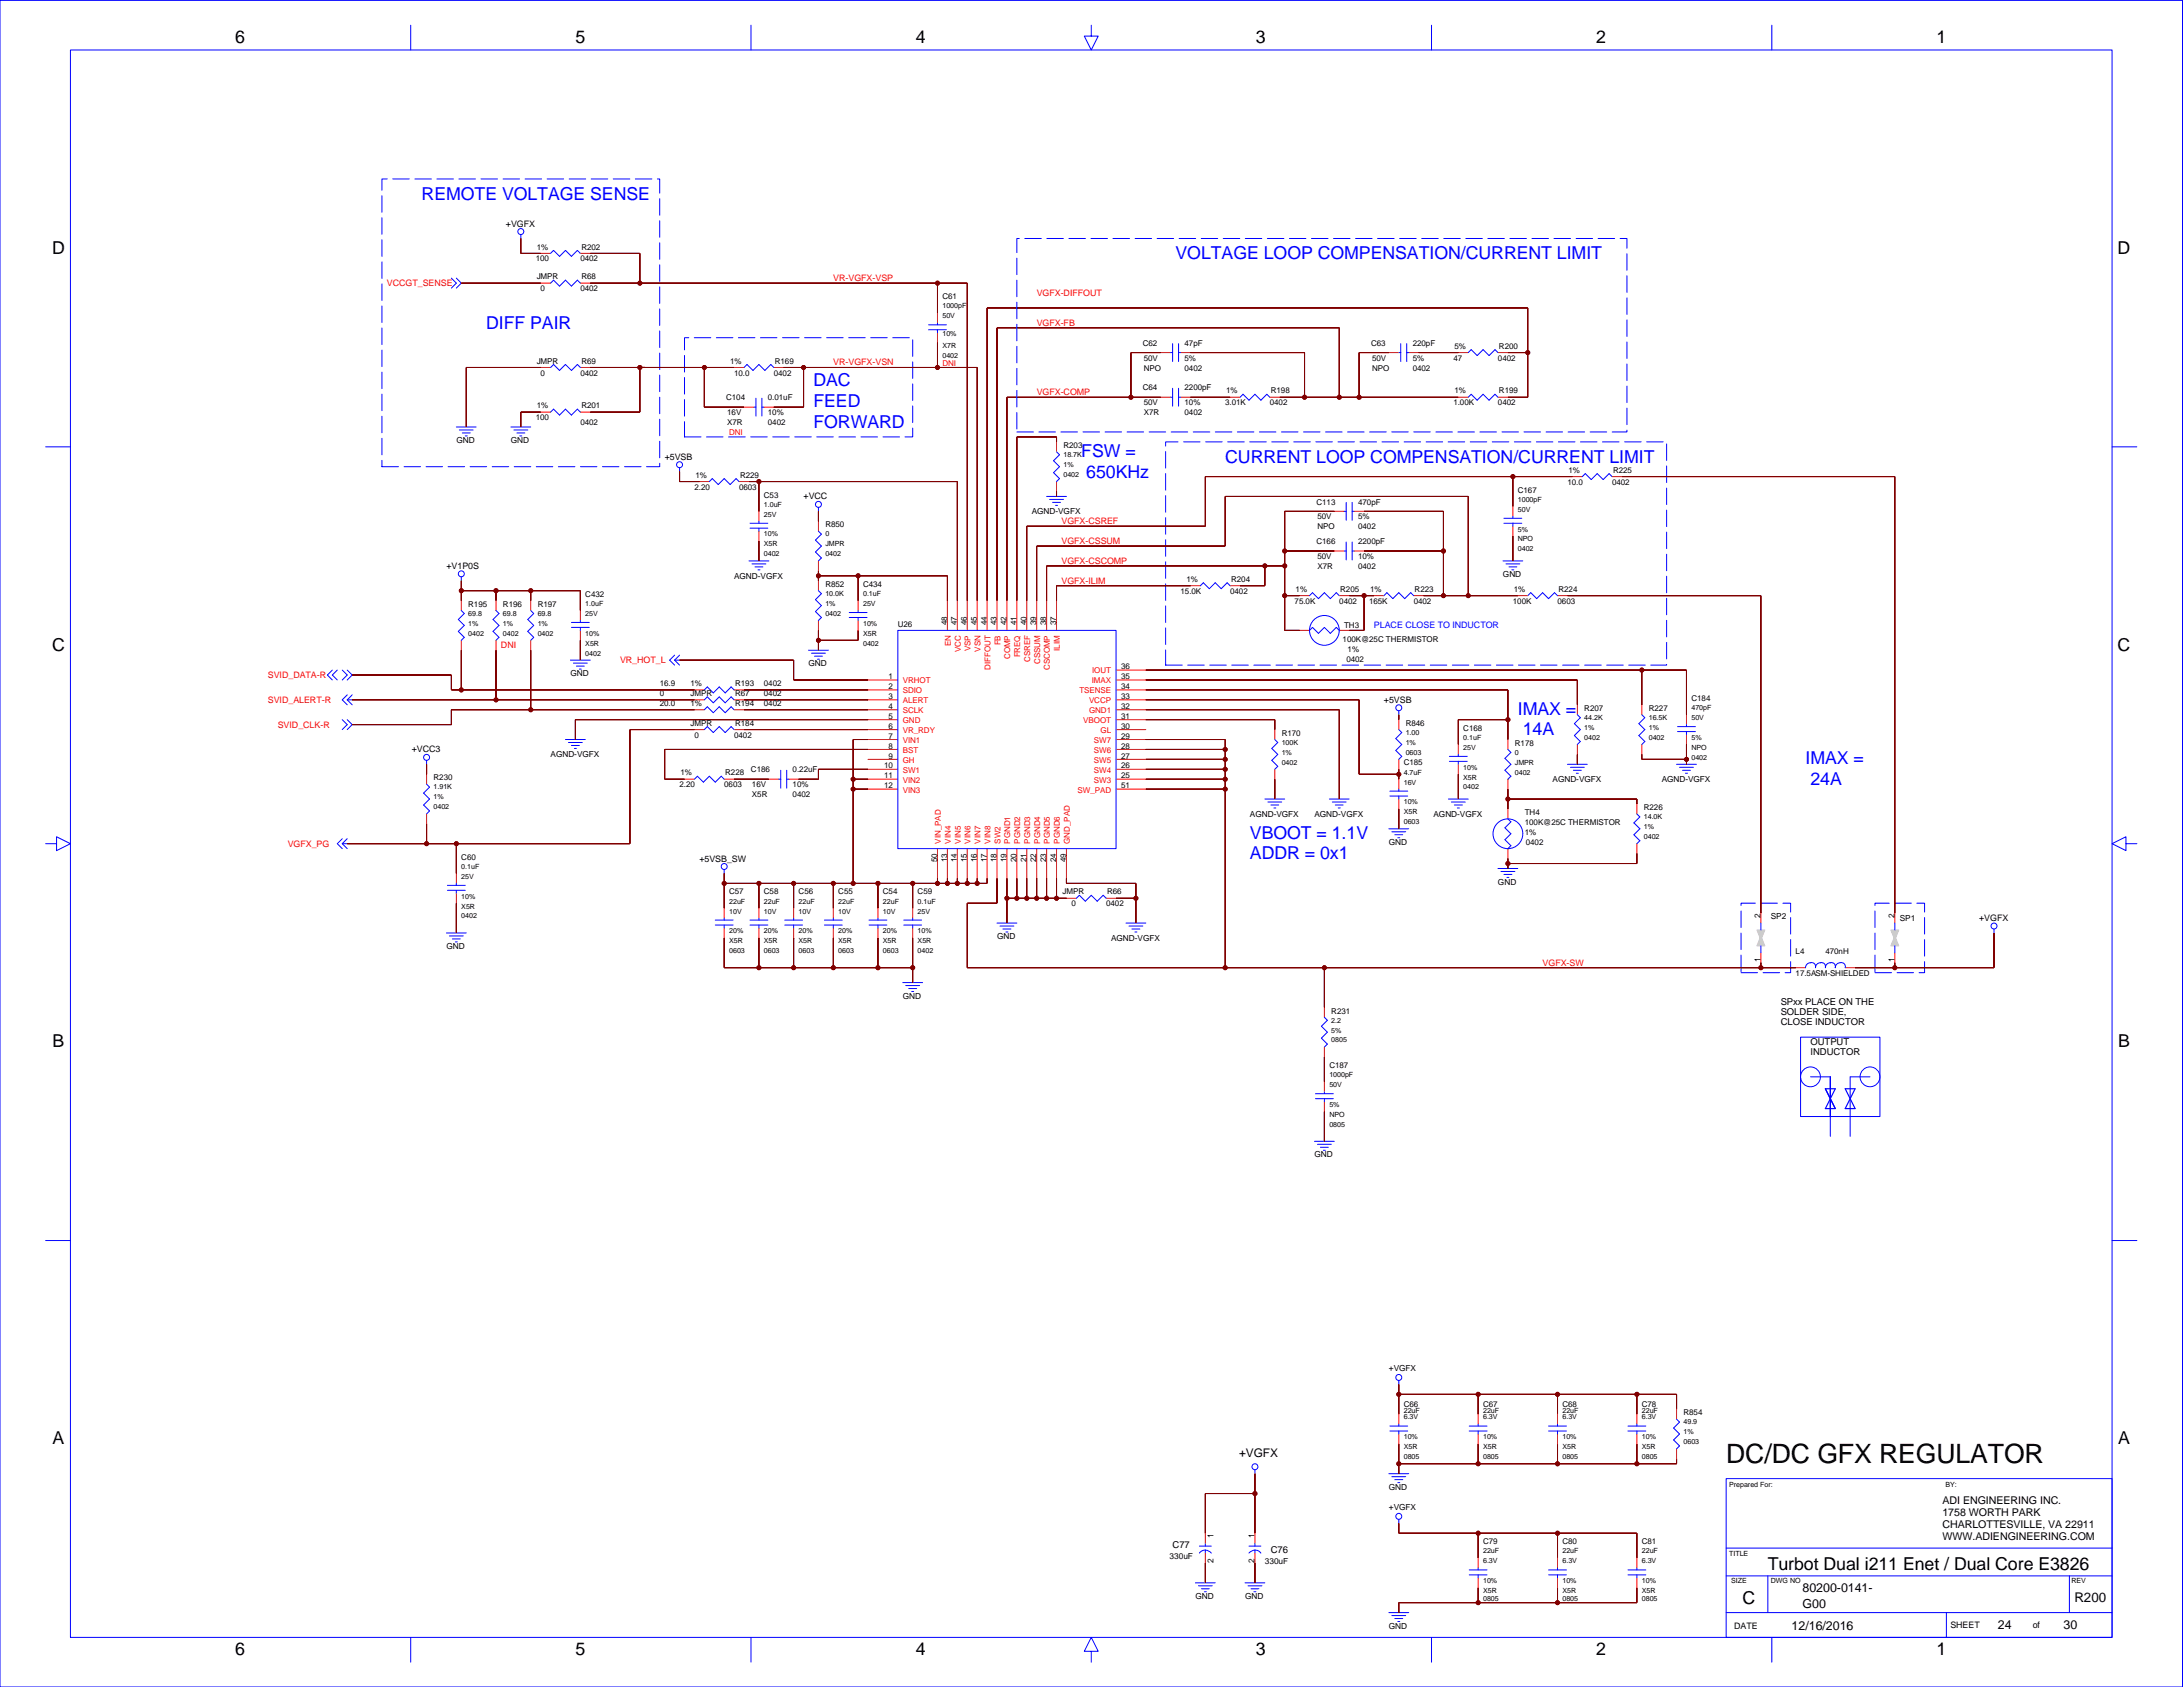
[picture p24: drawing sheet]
<svg xmlns="http://www.w3.org/2000/svg" width="559mm" height="432mm" viewBox="0 0 559 432" stroke-linecap="round" stroke-linejoin="round" font-family="sans-serif">
<defs><g id="words">
<text font-size="6.8" x="441.9" y="374.4">DC/DC GFX REGULATOR</text>
<g font-size="4.6">
<text x="60.2" y="11.1">6</text>
<text x="147.3" y="11.1">5</text>
<text x="234.4" y="11.1">4</text>
<text x="321.5" y="11.1">3</text>
<text x="408.6" y="11.1">2</text>
<text x="495.7" y="11.1">1</text>
<text x="13.4" y="64.9">D</text>
<text x="542.1" y="64.9">D</text>
<text x="13.4" y="166.5">C</text>
<text x="542.1" y="166.5">C</text>
<text x="13.5" y="268.1">B</text>
<text x="542.2" y="268.1">B</text>
<text x="13.5" y="369.7">A</text>
<text x="542.2" y="369.7">A</text>
<text x="452.5" y="401.8">Turbot Dual i211 Enet / Dual Core E3826</text>
<text x="446.1" y="410.6">C</text>
<text x="60.2" y="423.5">6</text>
<text x="147.3" y="423.5">5</text>
<text x="234.4" y="423.5">4</text>
<text x="321.5" y="423.5">3</text>
<text x="408.6" y="423.5">2</text>
<text x="495.7" y="423.5">1</text>
</g>
<g font-size="4.6" fill="#00f">
<text x="107.9" y="51.1">REMOTE VOLTAGE SENSE</text>
<text x="300.9" y="66.4">VOLTAGE LOOP COMPENSATION/CURRENT LIMIT</text>
<text x="124.4" y="84.1">DIFF PAIR</text>
<text x="208.2" y="98.9">DAC</text>
<text x="208.2" y="104.2">FEED</text>
<text x="208.2" y="109.5">FORWARD</text>
<text x="276.8" y="116.9">FSW =</text>
<text x="313.6" y="118.4">CURRENT LOOP COMPENSATION/CURRENT LIMIT</text>
<text x="278.1" y="122.2">650KHz</text>
<text x="388.5" y="182.9">IMAX =</text>
<text x="389.8" y="188.2">14A</text>
<text x="462.2" y="195.6">IMAX =</text>
<text x="463.4" y="200.9">24A</text>
<text x="320" y="214.7">VBOOT = 1.1V</text>
<text x="320" y="220">ADDR = 0x1</text>
</g>
<text font-size="3.4" x="531" y="410">R200</text>
<g font-size="3.2">
<text x="461.4" y="407.5">80200-0141-</text>
<text x="461.4" y="411.5">G00</text>
<text x="458.6" y="417.1">12/16/2016</text>
<text x="511.4" y="416.9">24</text>
<text x="528.2" y="417">30</text>
</g>
<text font-size="3" x="317.2" y="372.9">+VGFX</text>
<g font-size="2.7">
<text x="497.2" y="385">ADI ENGINEERING INC.</text>
<text x="497.2" y="388">1758 WORTH PARK</text>
<text x="497.2" y="391.1">CHARLOTTESVILLE, VA 22911</text>
<text x="497.2" y="394.1">WWW.ADIENGINEERING.COM</text>
</g>
<g font-size="2.4">
<text x="455.8" y="257.3">SPxx PLACE ON THE</text>
<text x="455.8" y="262.4">CLOSE INDUCTOR</text>
<text x="455.8" y="259.8">SOLDER SIDE,</text>
<text x="463.4" y="270">INDUCTOR</text>
<text x="463.4" y="267.5">OUTPUT</text>
<text x="300.2" y="396.3">C77</text>
<text x="325.3" y="397.6">C76</text>
</g>
<g font-size="2.3">
<text x="129.5" y="58">+VGFX</text>
<text x="170.1" y="117.7">+5VSB</text>
<text x="205.7" y="127.8">+VCC</text>
<text x="114.3" y="145.6">+V1P0S</text>
<text x="354.2" y="179.9">+5VSB</text>
<text x="105.4" y="192.6">+VCC3</text>
<text x="179" y="220.5">+5VSB_SW</text>
<text x="506.6" y="235.7">+VGFX</text>
<text x="443.9" y="417.1">DATE</text>
<text x="499.3" y="416.8">SHEET</text>
<text x="520.3" y="416.8">of</text>
</g>
<g font-size="2.3" fill="#f00">
<text x="213.3" y="72">VR-VGFX-VSP</text>
<text x="99" y="73.2">VCCGT_SENSE</text>
<text x="265.4" y="75.8">VGFX-DIFFOUT</text>
<text x="265.4" y="83.4">VGFX-FB</text>
<text x="213.3" y="93.5">VR-VGFX-VSN</text>
<text x="265.4" y="101.2">VGFX-COMP</text>
<text x="271.7" y="134.2">VGFX-CSREF</text>
<text x="271.7" y="139.2">VGFX-CSSUM</text>
<text x="271.7" y="149.4">VGFX-ILIM</text>
<text x="271.7" y="144.3">VGFX-CSCOMP</text>
<text x="128.2" y="165.9">DNI</text>
<text x="68.6" y="173.5">SVID_DATA-R</text>
<text x="158.7" y="169.7">VR_HOT_L</text>
<text x="68.6" y="179.9">SVID_ALERT-R</text>
<text x="71.1" y="186.2">SVID_CLK-R</text>
<text x="73.6" y="216.7">VGFX_PG</text>
<text x="394.9" y="247.2">VGFX-SW</text>
</g>
<text font-size="2.3" fill="#00f" x="351.7" y="160.8">PLACE CLOSE TO INDUCTOR</text>
<g font-size="2.1">
<text x="116.8" y="113.4">GND</text>
<text x="130.8" y="113.4">GND</text>
<text x="264.1" y="131.7">AGND-VGFX</text>
<text x="187.9" y="148.2">AGND-VGFX</text>
<text x="384.7" y="147.7">GND</text>
<text x="146" y="173.1">GND</text>
<text x="207" y="170.6">GND</text>
<text x="140.9" y="193.9">AGND-VGFX</text>
<text x="397.4" y="200.2">AGND-VGFX</text>
<text x="425.4" y="200.2">AGND-VGFX</text>
<text x="320" y="209.1">AGND-VGFX</text>
<text x="336.5" y="209.1">AGND-VGFX</text>
<text x="366.9" y="209.1">AGND-VGFX</text>
<text x="355.5" y="216.3">GND</text>
<text x="383.5" y="226.4">GND</text>
<text x="450.6" y="235" transform="rotate(-90 450.6 235)">2</text>
<text x="453.3" y="235.3">SP2</text>
<text x="484.9" y="235" transform="rotate(-90 484.9 235)">2</text>
<text x="486.3" y="235.8">SP1</text>
<text x="114.3" y="242.9">GND</text>
<text x="255.2" y="240.4">GND</text>
<text x="284.4" y="240.9">AGND-VGFX</text>
<text x="450.6" y="246.3" transform="rotate(-90 450.6 246.3)">1</text>
<text x="484.9" y="246.3" transform="rotate(-90 484.9 246.3)">1</text>
<text x="231.1" y="255.6">GND</text>
<text x="336.5" y="296.3">GND</text>
<text x="355.5" y="350.9">+VGFX</text>
<text x="355.5" y="381.3">GND</text>
<text x="355.5" y="386.4">+VGFX</text>
<text x="310.7" y="393.7" transform="rotate(-90 310.7 393.7)">1</text>
<text x="321.2" y="393.7" transform="rotate(-90 321.2 393.7)">1</text>
<text x="299.4" y="399.1">330uF</text>
<text x="310.7" y="400" transform="rotate(-90 310.7 400)">2</text>
<text x="321.2" y="400" transform="rotate(-90 321.2 400)">2</text>
<text x="323.8" y="400.2">330uF</text>
<text x="306" y="409.3">GND</text>
<text x="318.7" y="409.3">GND</text>
<text x="355.5" y="416.9">GND</text>
</g>
<g font-size="2">
<text x="137.4" y="63.9">1%</text>
<text x="148.8" y="63.9">R202</text>
<text x="137.1" y="66.9">100</text>
<text x="137.4" y="71.5">JMPR</text>
<text x="148.6" y="66.9">0402</text>
<text x="148.8" y="71.5">R68</text>
<text x="138.4" y="74.5">0</text>
<text x="148.6" y="74.5">0402</text>
<text x="241.2" y="76.6">C61</text>
<text x="292.5" y="88.5">C62</text>
<text x="303.2" y="88.5">47pF</text>
<text x="350.9" y="88.5">C63</text>
<text x="361.6" y="88.5">220pF</text>
<text x="372.3" y="89.3">5%</text>
<text x="383.7" y="89.3">R200</text>
<text x="137.4" y="93.1">JMPR</text>
<text x="148.8" y="93.1">R69</text>
<text x="186.9" y="93.1">1%</text>
<text x="198.3" y="93.1">R169</text>
<text x="292.8" y="92.3">50V</text>
<text x="292.8" y="94.9">NPO</text>
<text x="303.2" y="94.9">0402</text>
<text x="303.2" y="92.3">5%</text>
<text x="351.2" y="94.9">NPO</text>
<text x="351.2" y="92.3">50V</text>
<text x="361.6" y="92.3">5%</text>
<text x="361.6" y="94.9">0402</text>
<text x="372" y="92.3">47</text>
<text x="383.5" y="92.3">0402</text>
<text x="138.4" y="96.1">0</text>
<text x="148.6" y="96.1">0402</text>
<text x="187.9" y="96.1">10.0</text>
<text x="198.1" y="96.1">0402</text>
<text x="292.5" y="99.9">C64</text>
<text x="303.2" y="99.9">2200pF</text>
<text x="313.9" y="100.7">1%</text>
<text x="325.3" y="100.7">R198</text>
<text x="372.3" y="100.7">1%</text>
<text x="383.7" y="100.7">R199</text>
<text x="137.1" y="107.6">100</text>
<text x="137.4" y="104.5">1%</text>
<text x="148.8" y="104.5">R201</text>
<text x="185.9" y="102.5">C104</text>
<text x="186.1" y="106.3">16V</text>
<text x="196.6" y="106.3">10%</text>
<text x="196.6" y="102.5">0.01uF</text>
<text x="292.8" y="103.7">50V</text>
<text x="292.8" y="106.3">X7R</text>
<text x="303.2" y="106.3">0402</text>
<text x="303.2" y="103.7">10%</text>
<text x="313.6" y="103.7">3.01K</text>
<text x="325" y="103.7">0402</text>
<text x="372" y="103.7">1.00K</text>
<text x="383.5" y="103.7">0402</text>
<text x="148.6" y="108.8">0402</text>
<text x="186.1" y="108.8">X7R</text>
<text x="196.6" y="108.8">0402</text>
<text x="272.2" y="114.7">R203</text>
<text x="177.8" y="125.3">2.20</text>
<text x="178" y="122.3">1%</text>
<text x="189.2" y="125.3">0603</text>
<text x="189.4" y="122.3">R229</text>
<text x="401.2" y="124.1">10.0</text>
<text x="401.5" y="121">1%</text>
<text x="412.7" y="124.1">0402</text>
<text x="412.9" y="121">R225</text>
<text x="195.5" y="127.4">C53</text>
<text x="337" y="129.1">C113</text>
<text x="347.6" y="129.1">470pF</text>
<text x="388.5" y="126.1">C167</text>
<text x="211.3" y="135">R850</text>
<text x="337.2" y="133">50V</text>
<text x="337.2" y="135.5">NPO</text>
<text x="347.6" y="135.5">0402</text>
<text x="347.6" y="133">5%</text>
<text x="337" y="139.3">C166</text>
<text x="337.2" y="143.1">50V</text>
<text x="347.6" y="143.1">10%</text>
<text x="347.6" y="139.3">2200pF</text>
<text x="303.7" y="149">1%</text>
<text x="315.1" y="149">R204</text>
<text x="337.2" y="145.6">X7R</text>
<text x="347.6" y="145.6">0402</text>
<text x="119.9" y="155.3">R195</text>
<text x="128.7" y="155.3">R196</text>
<text x="137.6" y="155.3">R197</text>
<text x="149.8" y="152.8">C432</text>
<text x="211.3" y="150.2">R852</text>
<text x="220.9" y="150.2">C434</text>
<text x="302.2" y="152">15.0K</text>
<text x="314.9" y="152">0402</text>
<text x="331.4" y="154.5">75.0K</text>
<text x="331.6" y="151.5">1%</text>
<text x="342.8" y="154.5">0402</text>
<text x="343.1" y="151.5">R205</text>
<text x="350.4" y="154.5">165K</text>
<text x="350.7" y="151.5">1%</text>
<text x="361.9" y="154.5">0402</text>
<text x="362.1" y="151.5">R223</text>
<text x="387.3" y="154.5">100K</text>
<text x="387.5" y="151.5">1%</text>
<text x="398.7" y="154.5">0603</text>
<text x="398.9" y="151.5">R224</text>
<text x="229.8" y="160.4">U26</text>
<text x="242.4" y="160.1" transform="rotate(-90 242.4 160.1)">48</text>
<text x="245" y="160.1" transform="rotate(-90 245 160.1)">47</text>
<text x="247.5" y="160.1" transform="rotate(-90 247.5 160.1)">46</text>
<text x="250" y="160.1" transform="rotate(-90 250 160.1)">45</text>
<text x="252.6" y="160.1" transform="rotate(-90 252.6 160.1)">44</text>
<text x="255.1" y="160.1" transform="rotate(-90 255.1 160.1)">43</text>
<text x="257.7" y="160.1" transform="rotate(-90 257.7 160.1)">42</text>
<text x="260.2" y="160.1" transform="rotate(-90 260.2 160.1)">41</text>
<text x="262.7" y="160.1" transform="rotate(-90 262.7 160.1)">40</text>
<text x="265.3" y="160.1" transform="rotate(-90 265.3 160.1)">39</text>
<text x="267.8" y="160.1" transform="rotate(-90 267.8 160.1)">38</text>
<text x="270.3" y="160.1" transform="rotate(-90 270.3 160.1)">37</text>
<text x="344.1" y="160.6">TH3</text>
<text x="343.7" y="164.5">100K@25C THERMISTOR</text>
<text x="345" y="167">1%</text>
<text x="227.4" y="173.8">1</text>
<text x="287" y="173.8">35</text>
<text x="287" y="171.3">36</text>
<text x="344.6" y="169.5">0402</text>
<text x="168.9" y="175.6">16.9</text>
<text x="168.9" y="178.2">0</text>
<text x="176.7" y="175.6">1%</text>
<text x="176.7" y="178.2">JMPR</text>
<text x="188.2" y="175.6">R193</text>
<text x="188.2" y="178.2">R67</text>
<text x="195.5" y="175.6">0402</text>
<text x="195.5" y="178.2">0402</text>
<text x="227.4" y="178.9">3</text>
<text x="227.4" y="176.4">2</text>
<text x="287" y="178.9">33</text>
<text x="287" y="176.4">34</text>
<text x="433" y="179.4">C184</text>
<text x="168.9" y="180.7">20.0</text>
<text x="176.7" y="180.7">1%</text>
<text x="176.7" y="185.8">JMPR</text>
<text x="188.2" y="180.7">R194</text>
<text x="188.2" y="185.8">R184</text>
<text x="195.5" y="180.7">0402</text>
<text x="227.4" y="184">5</text>
<text x="227.4" y="181.5">4</text>
<text x="287" y="184">31</text>
<text x="287" y="181.5">32</text>
<text x="359.8" y="185.8">R846</text>
<text x="405.5" y="182">R207</text>
<text x="422.1" y="182">R227</text>
<text x="177.8" y="188.8">0</text>
<text x="187.9" y="188.8">0402</text>
<text x="227.4" y="191.6">8</text>
<text x="227.4" y="189.1">7</text>
<text x="227.4" y="186.5">6</text>
<text x="287" y="191.6">28</text>
<text x="287" y="189.1">29</text>
<text x="287" y="186.5">30</text>
<text x="328.1" y="188.3">R170</text>
<text x="374.6" y="187">C168</text>
<text x="387.8" y="190.9">R178</text>
<text x="192.2" y="197.7">C186</text>
<text x="202.9" y="197.7">0.22uF</text>
<text x="226.3" y="196.7">10</text>
<text x="227.4" y="194.2">9</text>
<text x="287" y="196.7">26</text>
<text x="287" y="194.2">27</text>
<text x="359.3" y="195.9">C185</text>
<text x="111" y="199.7">R230</text>
<text x="174" y="201.5">2.20</text>
<text x="174.2" y="198.5">1%</text>
<text x="185.4" y="201.5">0603</text>
<text x="185.6" y="198.5">R228</text>
<text x="192.5" y="201.5">16V</text>
<text x="202.9" y="201.5">10%</text>
<text x="226.3" y="201.8">12</text>
<text x="226.3" y="199.2">11</text>
<text x="287" y="201.8">51</text>
<text x="287" y="199.2">25</text>
<text x="192.5" y="204.1">X5R</text>
<text x="202.9" y="204.1">0402</text>
<text x="390.3" y="208.6">TH4</text>
<text x="420.8" y="207.4">R226</text>
<text x="390.3" y="211.2">100K@25C THERMISTOR</text>
<text x="390.3" y="213.7">1%</text>
<text x="118.1" y="220.1">C60</text>
<text x="239.9" y="220.7" transform="rotate(-90 239.9 220.7)">50</text>
<text x="242.4" y="220.7" transform="rotate(-90 242.4 220.7)">13</text>
<text x="245" y="220.7" transform="rotate(-90 245 220.7)">14</text>
<text x="247.5" y="220.7" transform="rotate(-90 247.5 220.7)">15</text>
<text x="250" y="220.7" transform="rotate(-90 250 220.7)">16</text>
<text x="252.6" y="220.7" transform="rotate(-90 252.6 220.7)">17</text>
<text x="255.1" y="220.7" transform="rotate(-90 255.1 220.7)">18</text>
<text x="257.7" y="220.7" transform="rotate(-90 257.7 220.7)">19</text>
<text x="260.2" y="220.7" transform="rotate(-90 260.2 220.7)">20</text>
<text x="262.7" y="220.7" transform="rotate(-90 262.7 220.7)">21</text>
<text x="265.3" y="220.7" transform="rotate(-90 265.3 220.7)">22</text>
<text x="267.8" y="220.7" transform="rotate(-90 267.8 220.7)">23</text>
<text x="270.3" y="220.7" transform="rotate(-90 270.3 220.7)">24</text>
<text x="272.9" y="220.7" transform="rotate(-90 272.9 220.7)">49</text>
<text x="390.6" y="216.2">0402</text>
<text x="186.6" y="228.9">C57</text>
<text x="195.5" y="228.9">C58</text>
<text x="204.4" y="228.9">C56</text>
<text x="214.6" y="228.9">C55</text>
<text x="226" y="228.9">C54</text>
<text x="234.9" y="228.9">C59</text>
<text x="272" y="228.9">JMPR</text>
<text x="274.3" y="232">0</text>
<text x="283.1" y="232">0402</text>
<text x="283.4" y="228.9">R66</text>
<text x="459.6" y="244.2">L4</text>
<text x="467.3" y="244.2">470nH</text>
<text x="459.6" y="249.8">17.5ASM-SHIELDED</text>
<text x="340.8" y="259.4">R231</text>
<text x="340.3" y="273.4">C187</text>
<text x="359.3" y="360.2">C66</text>
<text x="379.6" y="360.2">C67</text>
<text x="400" y="360.2">C68</text>
<text x="420.3" y="360.2">C78</text>
<text x="430.9" y="362.3">R854</text>
<text x="379.6" y="395.3">C79</text>
<text x="400" y="395.3">C80</text>
<text x="420.3" y="395.3">C81</text>
</g>
<g font-size="2" fill="#f00">
<text x="241.2" y="93.6">DNI</text>
<text x="186.6" y="111.4">DNI</text>
<text x="243.4" y="165.4" transform="rotate(-90 243.4 165.4)">EN</text>
<text x="245.9" y="166.9" transform="rotate(-90 245.9 166.9)">VCC</text>
<text x="248.5" y="166.7" transform="rotate(-90 248.5 166.7)">VSP</text>
<text x="251" y="166.8" transform="rotate(-90 251 166.8)">VSN</text>
<text x="256.1" y="165.2" transform="rotate(-90 256.1 165.2)">FB</text>
<text x="271.3" y="166.6" transform="rotate(-90 271.3 166.6)">ILIM</text>
<text x="253.5" y="171.4" transform="rotate(-90 253.5 171.4)">DIFFOUT</text>
<text x="258.6" y="168.7" transform="rotate(-90 258.6 168.7)">COMP</text>
<text x="261.2" y="168.3" transform="rotate(-90 261.2 168.3)">FREQ</text>
<text x="263.7" y="169.5" transform="rotate(-90 263.7 169.5)">CSREF</text>
<text x="266.2" y="170" transform="rotate(-90 266.2 170)">CSSUM</text>
<text x="268.8" y="171.5" transform="rotate(-90 268.8 171.5)">CSCOMP</text>
<text x="279.6" y="172.4">IOUT</text>
<text x="231.1" y="174.9">VRHOT</text>
<text x="231.1" y="177.5">SDIO</text>
<text x="231.1" y="180">ALERT</text>
<text x="276.3" y="177.5">TSENSE</text>
<text x="278.8" y="180">VCCP</text>
<text x="279.4" y="174.9">IMAX</text>
<text x="231.1" y="182.5">SCLK</text>
<text x="231.1" y="185.1">GND</text>
<text x="277.3" y="185.1">VBOOT</text>
<text x="278.8" y="182.5">GND1</text>
<text x="231.1" y="187.6">VR_RDY</text>
<text x="231.1" y="190.1">VIN1</text>
<text x="280" y="190.1">SW7</text>
<text x="281.7" y="187.6">GL</text>
<text x="231.1" y="192.7">BST</text>
<text x="231.1" y="195.2">GH</text>
<text x="231.1" y="197.8">SW1</text>
<text x="280" y="192.7">SW6</text>
<text x="280" y="195.2">SW5</text>
<text x="280" y="197.8">SW4</text>
<text x="231.1" y="200.3">VIN2</text>
<text x="231.1" y="202.8">VIN3</text>
<text x="275.8" y="202.8">SW_PAD</text>
<text x="280" y="200.3">SW3</text>
<text x="240.8" y="215.9" transform="rotate(-90 240.8 215.9)">VIN_PAD</text>
<text x="243.4" y="215.9" transform="rotate(-90 243.4 215.9)">VIN4</text>
<text x="245.9" y="215.9" transform="rotate(-90 245.9 215.9)">VIN5</text>
<text x="248.5" y="215.9" transform="rotate(-90 248.5 215.9)">VIN6</text>
<text x="251" y="215.9" transform="rotate(-90 251 215.9)">VIN7</text>
<text x="253.5" y="215.9" transform="rotate(-90 253.5 215.9)">VIN8</text>
<text x="256.1" y="215.9" transform="rotate(-90 256.1 215.9)">SW2</text>
<text x="258.6" y="215.9" transform="rotate(-90 258.6 215.9)">PGND1</text>
<text x="261.2" y="215.9" transform="rotate(-90 261.2 215.9)">PGND2</text>
<text x="263.7" y="215.9" transform="rotate(-90 263.7 215.9)">PGND3</text>
<text x="266.2" y="215.9" transform="rotate(-90 266.2 215.9)">PGND4</text>
<text x="268.8" y="215.9" transform="rotate(-90 268.8 215.9)">PGND5</text>
<text x="271.3" y="215.9" transform="rotate(-90 271.3 215.9)">PGND6</text>
<text x="273.9" y="215.9" transform="rotate(-90 273.9 215.9)">GND_PAD</text>
</g>
<g font-size="1.8">
<text x="241.2" y="78.9">1000pF</text>
<text x="241.2" y="81.5">50V</text>
<text x="241.2" y="86">10%</text>
<text x="241.2" y="89.1">X7R</text>
<text x="241.2" y="91.6">0402</text>
<text x="272.2" y="117">18.7K</text>
<text x="272.2" y="119.5">1%</text>
<text x="272.2" y="122.1">0402</text>
<text x="195.5" y="129.7">1.0uF</text>
<text x="388.5" y="128.4">1000pF</text>
<text x="388.5" y="131">50V</text>
<text x="195.5" y="132.2">25V</text>
<text x="195.5" y="137.3">10%</text>
<text x="211.3" y="137.3">0</text>
<text x="388.5" y="136.1">5%</text>
<text x="195.5" y="142.4">0402</text>
<text x="195.5" y="139.9">X5R</text>
<text x="211.3" y="142.4">0402</text>
<text x="211.3" y="139.9">JMPR</text>
<text x="388.5" y="141.1">0402</text>
<text x="388.5" y="138.6">NPO</text>
<text x="149.8" y="155.1">1.0uF</text>
<text x="211.3" y="152.6">10.0K</text>
<text x="211.3" y="155.1">1%</text>
<text x="220.9" y="152.6">0.1uF</text>
<text x="220.9" y="155.1">25V</text>
<text x="119.9" y="157.6">69.8</text>
<text x="119.9" y="160.2">1%</text>
<text x="128.7" y="160.2">1%</text>
<text x="128.7" y="157.6">69.8</text>
<text x="137.6" y="157.6">69.8</text>
<text x="137.6" y="160.2">1%</text>
<text x="149.8" y="157.6">25V</text>
<text x="211.3" y="157.6">0402</text>
<text x="220.9" y="160.2">10%</text>
<text x="119.9" y="162.7">0402</text>
<text x="128.7" y="162.7">0402</text>
<text x="137.6" y="162.7">0402</text>
<text x="149.8" y="165.3">X5R</text>
<text x="149.8" y="162.7">10%</text>
<text x="149.8" y="167.8">0402</text>
<text x="220.9" y="165.3">0402</text>
<text x="220.9" y="162.7">X5R</text>
<text x="405.5" y="184.3">44.2K</text>
<text x="422.1" y="184.3">16.5K</text>
<text x="433" y="184.3">50V</text>
<text x="433" y="181.8">470pF</text>
<text x="328.1" y="190.6">100K</text>
<text x="359.8" y="188.1">1.00</text>
<text x="359.8" y="190.6">1%</text>
<text x="374.6" y="189.4">0.1uF</text>
<text x="374.6" y="191.9">25V</text>
<text x="405.5" y="189.4">0402</text>
<text x="405.5" y="186.8">1%</text>
<text x="422.1" y="189.4">0402</text>
<text x="422.1" y="186.8">1%</text>
<text x="433" y="191.9">NPO</text>
<text x="433" y="189.4">5%</text>
<text x="328.1" y="195.7">0402</text>
<text x="328.1" y="193.2">1%</text>
<text x="359.8" y="193.2">0603</text>
<text x="374.6" y="197">10%</text>
<text x="387.8" y="193.2">0</text>
<text x="387.8" y="195.7">JMPR</text>
<text x="433" y="194.5">0402</text>
<text x="111" y="202.1">1.91K</text>
<text x="359.3" y="198.3">4.7uF</text>
<text x="359.3" y="200.8">16V</text>
<text x="374.6" y="202.1">0402</text>
<text x="374.6" y="199.5">X5R</text>
<text x="387.8" y="198.3">0402</text>
<text x="111" y="207.2">0402</text>
<text x="111" y="204.6">1%</text>
<text x="359.3" y="205.9">10%</text>
<text x="359.3" y="208.4">X5R</text>
<text x="420.8" y="209.7">14.0K</text>
<text x="359.3" y="211">0603</text>
<text x="420.8" y="214.8">0402</text>
<text x="420.8" y="212.2">1%</text>
<text x="118.1" y="224.9">25V</text>
<text x="118.1" y="222.4">0.1uF</text>
<text x="118.1" y="232.5">X5R</text>
<text x="118.1" y="230">10%</text>
<text x="186.6" y="231.3">22uF</text>
<text x="186.6" y="233.8">10V</text>
<text x="195.5" y="231.3">22uF</text>
<text x="195.5" y="233.8">10V</text>
<text x="204.4" y="233.8">10V</text>
<text x="204.4" y="231.3">22uF</text>
<text x="214.6" y="233.8">10V</text>
<text x="214.6" y="231.3">22uF</text>
<text x="226" y="231.3">22uF</text>
<text x="226" y="233.8">10V</text>
<text x="234.9" y="231.3">0.1uF</text>
<text x="234.9" y="233.8">25V</text>
<text x="118.1" y="235.1">0402</text>
<text x="186.6" y="238.9">20%</text>
<text x="195.5" y="238.9">20%</text>
<text x="204.4" y="238.9">20%</text>
<text x="214.6" y="238.9">20%</text>
<text x="226" y="238.9">20%</text>
<text x="234.9" y="238.9">10%</text>
<text x="186.6" y="244">0603</text>
<text x="186.6" y="241.4">X5R</text>
<text x="195.5" y="244">0603</text>
<text x="195.5" y="241.4">X5R</text>
<text x="204.4" y="241.4">X5R</text>
<text x="204.4" y="244">0603</text>
<text x="214.6" y="241.4">X5R</text>
<text x="214.6" y="244">0603</text>
<text x="226" y="244">0603</text>
<text x="226" y="241.4">X5R</text>
<text x="234.9" y="244">0402</text>
<text x="234.9" y="241.4">X5R</text>
<text x="340.8" y="261.8">2.2</text>
<text x="340.8" y="266.8">0805</text>
<text x="340.8" y="264.3">5%</text>
<text x="340.3" y="275.7">1000pF</text>
<text x="340.3" y="278.3">50V</text>
<text x="340.3" y="283.3">5%</text>
<text x="340.3" y="285.9">NPO</text>
<text x="340.3" y="288.4">0805</text>
<text x="359.3" y="361.6">22uF</text>
<text x="359.3" y="363.3">6.3V</text>
<text x="379.6" y="363.3">6.3V</text>
<text x="379.6" y="361.6">22uF</text>
<text x="400" y="361.6">22uF</text>
<text x="400" y="363.3">6.3V</text>
<text x="420.3" y="363.3">6.3V</text>
<text x="420.3" y="361.6">22uF</text>
<text x="430.9" y="364.6">49.9</text>
<text x="359.3" y="368.4">10%</text>
<text x="359.3" y="370.9">X5R</text>
<text x="379.6" y="370.9">X5R</text>
<text x="379.6" y="368.4">10%</text>
<text x="400" y="368.4">10%</text>
<text x="400" y="370.9">X5R</text>
<text x="420.3" y="370.9">X5R</text>
<text x="420.3" y="368.4">10%</text>
<text x="430.9" y="369.7">0603</text>
<text x="430.9" y="367.1">1%</text>
<text x="359.3" y="373.5">0805</text>
<text x="379.6" y="373.5">0805</text>
<text x="400" y="373.5">0805</text>
<text x="420.3" y="373.5">0805</text>
<text x="442.6" y="380.6">Prepared For:</text>
<text x="498" y="380.6">BY:</text>
<text x="379.6" y="397.6">22uF</text>
<text x="379.6" y="400.2">6.3V</text>
<text x="400" y="400.2">6.3V</text>
<text x="400" y="397.6">22uF</text>
<text x="420.3" y="397.6">22uF</text>
<text x="420.3" y="400.2">6.3V</text>
<text x="442.6" y="398.4">TITLE</text>
<text x="379.6" y="405.2">10%</text>
<text x="379.6" y="407.8">X5R</text>
<text x="400" y="407.8">X5R</text>
<text x="400" y="405.2">10%</text>
<text x="420.3" y="405.2">10%</text>
<text x="420.3" y="407.8">X5R</text>
<text x="443.1" y="405.2">SIZE</text>
<text x="453.3" y="405.2">DWG NO</text>
<text x="530.2" y="405.2">REV</text>
<text x="379.6" y="409.8">0805</text>
<text x="400" y="409.8">0805</text>
<text x="420.3" y="409.8">0805</text>
</g>
</g></defs>
<g fill="none" stroke="#00f" stroke-width=".26">
<path d="M0 .1h558.7v431.7h-558.7zM18 12.8h522.6v406.3h-522.6zM105.1 6.4v6.4M192.2 6.4v6.4M279.3 6.4v2.8h1.8l-1.8 3.6-1.7-3.6h1.7M366.4 6.4v6.4M453.5 6.4v6.4M115.5 71.2l1.3 1.3-1.3 1.2M116.8 71.2l1.3 1.3-1.3 1.2M133.3 60v1M140.9 64.9l.8-.8 1.5 1.5 1.5-1.5 1.6 1.5 1.5-1.5 .8 .8M140.9 72.5l.8-.8 1.5 1.5 1.5-1.5 1.6 1.5 1.5-1.5 .8 .8"/>
<path d="M140.9 94.1l.8-.8 1.5 1.5 1.5-1.5 1.6 1.5 1.5-1.5 .8 .8M190.5 94.1l.7-.8 1.5 1.5 1.6-1.5 1.5 1.5 1.5-1.5 .8 .8M237.7 84.4h4.6M237.7 83.1h4.6M240 82.6v.5M240 84.4v.8M299.7 90.2h.5M300.2 88v4.5M300.2 99.4v4.6M301.7 90.2h.5M301.7 88v4.5M301.7 99.4v4.6"/>
<path d="M358.1 90.2h.5M358.6 88v4.5M360.1 90.2h.5M360.1 88v4.5M375.8 90.2l.8-.7 1.5 1.5 1.5-1.5 1.6 1.5 1.5-1.5 .8 .7M11.7 114.4h6.3M116.8 109.3h5.1M117.6 110.1h3.5M118.3 110.8h2.1M119.1 111.6h.5M130.8 109.3h5.1M131.5 110.1h3.6"/>
<path d="M132.3 110.8h2M133.1 111.6h.5M140.9 105.5l.8-.8 1.5 1.5 1.5-1.5 1.6 1.5 1.5-1.5 .8 .8M174 119.7v1M193 104.2h.5M193.5 101.9v4.6M195 104.2h.5M195 101.9v4.6M270.4 115.6l.8 .8-1.5 1.5 1.5 1.6-1.5 1.5 1.5 1.5-.8 .8M299.7 101.7h.5M301.7 101.7h.5M317.4 101.7l.8-.8 1.5 1.5 1.5-1.5 1.6 1.5 1.5-1.5 .7 .8"/>
<path d="M375.8 101.7l.8-.8 1.5 1.5 1.5-1.5 1.6 1.5 1.5-1.5 .8 .8M540.6 114.4h6.4M181.6 123.3l.7-.8 1.6 1.5 1.5-1.5 1.5 1.5 1.5-1.5 .8 .8M192 133.9h4.6M192 135.2h4.6M194.3 133.4v.5M194.3 135.2v.8M209.5 129.9v1M209.5 136l.8 .7-1.6 1.5 1.6 1.6-1.6 1.5 1.6 1.5-.8 .8M267.9 127.1h5.1M268.7 127.8h3.5M269.4 128.6h2.1"/>
<path d="M270.2 129.4h.5M344.1 130.9h.5M344.6 128.6v4.6M344.6 138.8v4.5M346.1 130.9h.5M346.1 128.6v4.6M346.1 138.8v4.5M385 133.9h4.5M385 132.7h4.5M387.3 132.1v.6M387.3 133.9v.8M405 122l.8-.8 1.5 1.6 1.5-1.6 1.6 1.6 1.5-1.6 .8 .8"/>
<path d="M118.1 156.3l.7 .7-1.5 1.6 1.5 1.5-1.5 1.5 1.5 1.5-.7 .8M118.1 147.6v1.1M127 156.3l.7 .7-1.5 1.6 1.5 1.5-1.5 1.5 1.5 1.5-.7 .8M135.9 156.3l.7 .7-1.5 1.6 1.5 1.5-1.5 1.5 1.5 1.5-.7 .8M146.3 159.3h4.5M148.6 158.8v.5M191.7 143.6h5.1M192.5 144.3h3.5M193.2 145.1h2.1M194 145.9h.5M209.5 151.2l.8 .8-1.6 1.5 1.6 1.5-1.6 1.5 1.6 1.6-.8 .7M217.4 158.1h4.5"/>
<path d="M217.4 156.8h4.5M219.7 156.3v.5M219.7 158.1v.7M307.3 149.9l.7-.7 1.6 1.5 1.5-1.5 1.5 1.5 1.5-1.5 .8 .7M335.2 152.5l.8-.8 1.5 1.5 1.5-1.5 1.5 1.5 1.6-1.5 .7 .8M344.1 141h.5M346.1 141h.5M354.2 152.5l.8-.8 1.5 1.5 1.6-1.5 1.5 1.5 1.5-1.5 .8 .8M384.7 143.6h5.1M385.5 144.3h3.5M386.2 145.1h2.1M387 145.9h.5"/>
<path d="M391.1 152.5l.7-.8 1.6 1.5 1.5-1.5 1.5 1.5 1.5-1.5 .8 .8M85.1 171.5l-1.3 1.3 1.3 1.2M86.3 171.5l-1.2 1.3 1.2 1.2M87.6 171.5l1.3 1.3-1.3 1.2M88.9 179.1h1.2M88.9 179.1l1.2 1.3M88.9 177.9l-1.3 1.2 1.3 1.3M88.9 171.5l1.2 1.3-1.2 1.2M90.1 177.9l-1.2 1.2M146 169h5.1M146.3 160.6h4.5M146.8 169.7h3.5"/>
<path d="M147.5 170.5h2.1M148.3 171.3h.5M148.6 160.6v.8M172.7 169h1.3M172.7 169l1.3 1.2M172.7 167.7l-1.3 1.3 1.3 1.2M174 167.7l-1.3 1.3M180.3 176.6l.8-.8 1.5 1.5 1.5-1.5 1.5 1.5 1.6-1.5 .7 .8M180.3 179.1l.8-.7 1.5 1.5 1.5-1.5 1.5 1.5 1.6-1.5 .7 .7M207 166.4h5M207.7 167.2h3.6M208.5 168h2"/>
<path d="M209.2 168.7h.6M229.8 161.4h55.9v55.8h-55.9zM335.2 161.4l.8-.8 1.5 1.5 1.5-1.5 1.5 1.5 1.6-1.5 .7 .8M87.6 184.2l1.3 1.3-1.3 1.2M88.9 184.2l1.2 1.3-1.2 1.2M109.2 194.6v1M144.7 189.3h5.1M145.5 190h3.6M146.3 190.8h2M147 191.6h.5M177.8 199.4l.7-.7 1.5 1.5 1.6-1.5 1.5 1.5 1.5-1.5 .8 .7M180.3 181.7l.8-.8 1.5 1.5 1.5-1.5 1.5 1.5 1.6-1.5 .7 .8"/>
<path d="M180.3 186.7l.8-.7 1.5 1.5 1.5-1.5 1.5 1.5 1.6-1.5 .7 .7M199.3 199.4h.6M199.9 197.2v4.5M201.4 199.4h.5M201.4 197.2v4.5M326.3 189.3l.8 .7-1.5 1.6 1.5 1.5-1.5 1.5 1.5 1.5-.8 .8M358.1 181.9v1M358.1 186.7l.7 .8-1.5 1.5 1.5 1.6-1.5 1.5 1.5 1.5-.7 .8M371 194.9h4.6M371 193.6h4.6M373.3 193.1v.5M373.3 194.9v.7"/>
<path d="M386 191.8l.8 .8-1.6 1.5 1.6 1.5-1.6 1.6 1.6 1.5-.8 .7M401.2 195.6h5.1M402 196.4h3.5M402.8 197.2h2M403.5 197.9h.5M403.8 182.9l.7 .8-1.5 1.5 1.5 1.5-1.5 1.6 1.5 1.5-.7 .8M420.3 182.9l.7 .8-1.5 1.5 1.5 1.5-1.5 1.6 1.5 1.5-.7 .8M429.2 195.6h5M429.4 187.3h4.6M429.4 186h4.6M429.9 196.4h3.6M430.7 197.2h2"/>
<path d="M431.4 197.9h.6M431.7 185.5v.5M431.7 187.3v.7M11.7 215.9h2.8v-1.7l3.5 1.7-3.5 1.8v-1.8M87.6 215.9h1.3M87.6 215.9l1.3 1.3M87.6 214.7l-1.3 1.2 1.3 1.3M88.9 214.7l-1.3 1.2M109.2 200.7l.8 .8-1.6 1.5 1.6 1.5-1.6 1.5 1.6 1.6-.8 .7M323.8 204.5h5.1M324.5 205.3h3.6M325.3 206h2"/>
<path d="M326.1 206.8h.5M340.3 204.5h5.1M341 205.3h3.6M341.8 206h2M342.6 206.8h.5M355.5 212.1h5.1M355.8 203.8h4.5M355.8 202.5h4.5M356.3 212.9h3.5M357 213.7h2.1M357.8 214.4h.5M358.1 202v.5"/>
<path d="M358.1 203.8v.7M370.8 204.5h5M371.5 205.3h3.6M372.3 206h2M373 206.8h.5M386 209.6l.8 .8-1.6 1.5 1.6 1.5-1.6 1.5 1.6 1.6-.8 .7M419 208.3l.8 .8-1.6 1.5 1.6 1.5-1.6 1.6 1.6 1.5-.8 .7M544.2 215.9v-1.7l-3.6 1.7 3.6 1.8v-1.8h2.8M114.3 238.8h5.1M114.5 227.9h4.6M114.5 226.6h4.6M115 239.6h3.6"/>
<path d="M116.8 226.1v.5M116.8 227.9v.7M183.1 236.8h4.6M183.1 235.5h4.6M185.4 222.6v1M185.4 235v.5M185.4 236.8v.7M192 236.8h4.6M192 235.5h4.6M194.3 235v.5M194.3 236.8v.7M200.9 236.8h4.5"/>
<path d="M200.9 235.5h4.5M203.2 235v.5M203.2 236.8v.7M211 236.8h4.6M211 235.5h4.6M213.3 235v.5M213.3 236.8v.7M222.5 236.8h4.5M222.5 235.5h4.5M224.7 235v.5M224.7 236.8v.7M231.3 236.8h4.6"/>
<path d="M231.3 235.5h4.6M233.6 235v.5M233.6 236.8v.7M255.2 236.3h5.1M256 237h3.5M256.7 237.8h2.1M257.5 238.6h.5M275.5 229.9l.8-.7 1.5 1.5 1.5-1.5 1.6 1.5 1.5-1.5 .7 .7M288.2 236.3h5.1M289 237h3.5M289.7 237.8h2.1M290.5 238.6h.5"/>
<path d="M383.5 222.3h5M384.2 223.1h3.6M385 223.8h2M385.7 224.6h.5M450.7 236.3v1.7M485 236.3v1.7M510.4 237.8v1M115.8 240.3h2M116.6 241.1h.5M231.1 251.5h5.1M231.8 252.3h3.6M232.6 253h2"/>
<path d="M233.4 253.8h.5M450.7 242.1v1.8M462.2 247.7a1.27 1.27 0 0 1 1.2-1.4 1.27 1.27 0 0 1 1.3 1.4 1.27 1.27 0 0 1 1.3-1.4 1.27 1.27 0 0 1 1.3 1.4 1.27 1.27 0 0 1 1.2-1.4 1.27 1.27 0 0 1 1.3 1.4 1.27 1.27 0 0 1 1.3-1.4 1.27 1.27 0 0 1 1.2 1.4M485 242.1v1.8M336.7 279.9h4.6M339 260.4l.8 .8-1.5 1.5 1.5 1.5-1.5 1.5 1.5 1.5-.8 .8M339 279.4v.5M460.9 265.5h20.3v20.3h-20.3zM463.4 275.6h5.1v15.3M478.7 275.6h-5.1v15.3M336.5 292.1h5.1M336.7 281.2h4.6"/>
<path d="M337.2 292.9h3.6M338 293.7h2M338.8 294.4h.5M339 281.2v.8M11.7 317.5h6.3M540.6 317.5h6.4M358.1 353.3v1M321.2 376.2v1M355.5 377.2h5.1M355.8 366.3h4.5M355.8 365h4.5M356.3 378h3.5"/>
<path d="M357 378.7h2.1M357.8 379.5h.5M358.1 364.5v.5M358.1 366.3v.7M376.1 366.3h4.6M376.1 365h4.6M378.4 364.5v.5M378.4 366.3v.7M396.4 366.3h4.6M396.4 365h4.6M398.7 364.5v.5M398.7 366.3v.7"/>
<path d="M416.7 366.3h4.6M416.7 365h4.6M419 364.5v.5M419 366.3v.7M429.2 363.2l.7 .8-1.5 1.5 1.5 1.5-1.5 1.6 1.5 1.5-.7 .8M441.9 378.5h98.7v40.6h-98.7zM307 397.5a1.91 1.91 0 0 1 3.1 0M307 395.7h3.1M308.5 395v.7M308.5 396.8v.7M319.7 395.7h3.1M321.2 396.8l-.7 .1-.8 .6"/>
<path d="M321.2 397.5v-.7l.7 .1 .9 .6M321.2 395v.7M358.1 388.9v1M441.9 396.2h98.7M105.1 419.1v6.4M192.2 419.1v6.4M306 405.1h5.1M306.8 405.9h3.5M307.5 406.7h2.1M308.3 407.4h.5M318.7 405.1h5.1M319.5 405.9h3.5"/>
<path d="M320.2 406.7h2.1M321 407.4h.5M355.5 412.8h5.1M356.3 413.5h3.5M357 414.3h2.1M357.8 415h.5M366.4 419.1v6.4M376.1 403.1h4.6M376.1 401.8h4.6M378.4 401.3v.5M378.4 403.1v.8M396.4 403.1h4.6"/>
<path d="M396.4 401.8h4.6M398.7 401.3v.5M398.7 403.1v.8M416.7 403.1h4.6M416.7 401.8h4.6M419 401.3v.5M419 403.1v.8M441.9 412.8h98.7M441.9 403.4h98.7M452.5 403.4v9.4M453.5 419.1v6.4M498.2 412.8v6.3"/>
<path d="M529.7 403.4v9.4M279.3 422.7h1.8l-1.8-3.6-1.7 3.6h1.7v2.8"/>
<circle cx="133.3" cy="59.3" r=".76"/>
<circle cx="174" cy="118.9" r=".76"/>
<circle cx="209.5" cy="129.1" r=".76"/>
<circle cx="118.1" cy="146.9" r=".76"/>
<circle cx="339" cy="161.4" r="3.8"/>
<circle cx="109.2" cy="193.9" r=".76"/>
<circle cx="358.1" cy="181.2" r=".76"/>
<circle cx="386" cy="213.4" r="3.8"/>
<circle cx="185.4" cy="221.8" r=".76"/>
<circle cx="510.4" cy="237" r=".76"/>
<circle cx="463.4" cy="275.6" r="2.54"/>
<circle cx="478.7" cy="275.6" r="2.54"/>
<circle cx="358.1" cy="352.6" r=".76"/>
<circle cx="321.2" cy="375.4" r=".76"/>
<circle cx="358.1" cy="388.1" r=".76"/>
</g>
<g fill="none" stroke="#f00" stroke-width=".26">
<path d="M118.1 72.5h.1M133.3 61h.1M138.4 64.9h2.5M138.4 72.5h2.5M148.6 64.9h2.5M148.6 72.5h2.5M138.4 94.1h2.5M148.6 94.1h2.5M187.9 94.1h2.6M198.1 94.1h2.5M240 80.1v2.5M240 85.2v2.5"/>
<path d="M297.1 90.2h2.6M302.2 90.2h2.5M355.5 90.2h2.6M360.6 90.2h2.5M373.3 90.2h2.5M383.5 90.2h2.5M119.4 109.3h.1M133.3 109.3h.1M138.4 105.5h2.5M148.6 105.5h2.5M190.5 104.2h2.5M195.5 104.2h2.6"/>
<path d="M270.4 113.1v2.5M297.1 101.7h2.6M302.2 101.7h2.5M314.9 101.7h2.5M325 101.7h2.6M373.3 101.7h2.5M383.5 101.7h2.5M174 120.7h.1M179 123.3h2.6M189.2 123.3h2.5M194.3 130.9v2.5M194.3 136v2.5"/>
<path d="M209.5 130.9h.1M209.5 133.4v2.6M270.4 127.1h.1M270.4 123.3v2.5M341.6 130.9h2.5M346.6 130.9h2.6M387.3 129.6v2.5M387.3 134.7v2.5M402.5 122h2.5M412.7 122h2.5M118.1 148.7h.1M118.1 153.7v2.6"/>
<path d="M127 153.7v2.6M135.9 153.7v2.6M148.6 156.3v2.5M194.3 143.6h.1M209.5 143.6v2.5M209.5 148.7v2.5M209.5 158.8v2.6M219.7 153.7v2.6M219.7 158.8v2.6M242.5 153.7v7.7M245.1 153.7v7.7M247.6 153.7v7.7"/>
<path d="M250.1 153.7v7.7M252.7 153.7v7.7M255.2 153.7v7.7M257.8 153.7v7.7M260.3 153.7v7.7M262.8 153.7v7.7M265.4 153.7v7.7M267.9 153.7v7.7M270.4 153.7v7.7M304.7 149.9h2.6M314.9 149.9h2.5M332.7 152.5h2.5"/>
<path d="M341.6 141h2.5M342.8 152.5h2.6M346.6 141h2.6M351.7 152.5h2.5M361.9 152.5h2.5M387.3 143.6h.1M388.5 152.5h2.6M398.7 152.5h2.5M90.1 179.1h.1M90.1 172.8h.1M118.1 163.9v2.5M127 163.9v2.5"/>
<path d="M135.9 163.9v2.5M148.6 169h.1M148.6 161.4v2.5M174 169h.1M177.8 176.6h2.5M177.8 179.1h2.5M187.9 176.6h2.6M187.9 179.1h2.6M209.5 166.4h.1M222.2 174h7.6M222.2 176.6h7.6M222.2 179.1h7.6"/>
<path d="M285.7 174h7.6M285.7 176.6h7.6M285.7 179.1h7.6M285.7 171.5h7.6M332.7 161.4h2.5M342.8 161.4h2.6M90.1 185.5h.1M109.2 195.6h.1M109.2 198.2v2.5M147.3 189.3h.1M175.2 199.4h2.6M177.8 181.7h2.5"/>
<path d="M177.8 186.7h2.5M185.4 199.4h2.5M187.9 181.7h2.6M187.9 186.7h2.6M196.8 199.4h2.5M201.9 199.4h2.5M222.2 181.7h7.6M222.2 184.2h7.6M222.2 186.7h7.6M222.2 189.3h7.6M222.2 191.8h7.6M222.2 194.4h7.6"/>
<path d="M222.2 196.9h7.6M222.2 199.4h7.6M285.7 181.7h7.6M285.7 184.2h7.6M285.7 186.7h7.6M285.7 189.3h7.6M285.7 191.8h7.6M285.7 194.4h7.6M285.7 196.9h7.6M285.7 199.4h7.6M326.3 186.7v2.6M326.3 196.9v2.5"/>
<path d="M358.1 182.9h.1M358.1 184.2v2.5M358.1 194.4v2.5M358.1 199.4v2.6M373.3 190.6v2.5M373.3 195.6v2.6M386 189.3v2.5M386 199.4v2.6M403.8 195.6h.1M403.8 180.4v2.5M403.8 190.6v2.5M420.3 180.4v2.5"/>
<path d="M420.3 190.6v2.5M431.7 195.6h.1M431.7 182.9v2.6M431.7 188v2.6M88.9 215.9h.1M109.2 208.3v2.6M222.2 202h7.6M240 217.2v7.6M242.5 217.2v7.6M245.1 217.2v7.6M247.6 217.2v7.6M250.1 217.2v7.6"/>
<path d="M252.7 217.2v7.6M255.2 217.2v7.6M257.8 217.2v7.6M260.3 217.2v7.6M262.8 217.2v7.6M265.4 217.2v7.6M267.9 217.2v7.6M270.4 217.2v7.6M273 217.2v7.6M285.7 202h7.6M326.3 204.5h.1M342.8 204.5h.1"/>
<path d="M358.1 212.1h.1M358.1 204.5v2.6M373.3 204.5h.1M386 207.1v2.5M386 217.2v2.6M419 205.8v2.5M419 215.9v2.6M116.8 238.8h.1M116.8 223.6v2.5M116.8 228.6v2.6M185.4 223.6h.1M185.4 232.5v2.5"/>
<path d="M185.4 237.5v2.6M194.3 232.5v2.5M194.3 237.5v2.6M203.2 232.5v2.5M203.2 237.5v2.6M213.3 232.5v2.5M213.3 237.5v2.6M224.7 232.5v2.5M224.7 237.5v2.6M233.6 232.5v2.5M233.6 237.5v2.6M257.8 236.3h.1"/>
<path d="M273 229.9h2.5M283.1 229.9h2.6M290.8 236.3h.1M386 222.3h.1M450.7 233.7v2.6M485 233.7v2.6M510.4 238.8h.1M233.6 251.5h.1M339 257.8v2.6M450.7 243.9v2.5M459.6 247.7h2.6M472.3 247.7h2.6"/>
<path d="M485 243.9v2.5M339 268v2.5M339 276.9v2.5M339 292.1h.1M339 282v2.5M358.1 354.3h.1M321.2 377.2h.1M358.1 377.2h.1M358.1 362v2.5M358.1 367v2.6M378.4 362v2.5M378.4 367v2.6"/>
<path d="M398.7 362v2.5M398.7 367v2.6M419 362v2.5M419 367v2.6M429.2 360.7v2.5M429.2 370.9v2.5M308.5 392.4v2.6M308.5 397.5v2.6M321.2 392.4v2.6M321.2 397.5v2.6M358.1 389.9h.1M378.4 398.8v2.5"/>
<path d="M398.7 398.8v2.5M419 398.8v2.5M308.5 405.1h.1M321.2 405.1h.1M358.1 412.8h.1M378.4 403.9v2.5M398.7 403.9v2.5M419 403.9v2.5"/>
</g>
<g fill="#800000" stroke="#800000" stroke-width=".26">
<path d="M308.5 400.1v5z" fill-rule="evenodd"/>
<path d="M321.2 400.1v5z" fill-rule="evenodd"/>
<path d="M419 406.4v3.8z" fill-rule="evenodd"/>
<path d="M398.7 410.2h20.3z" fill-rule="evenodd"/>
<path d="M398.7 406.4v3.8z" fill-rule="evenodd"/>
<path d="M378.4 406.4v3.8z" fill-rule="evenodd"/>
<path d="M358.1 410.2v2.6z" fill-rule="evenodd"/>
<path d="M358.1 410.2h20.3z" fill-rule="evenodd"/>
<path d="M378.4 410.2h20.3z" fill-rule="evenodd"/>
<path d="M419 374.7h10.2z" fill-rule="evenodd"/>
<path d="M429.2 373.4v1.3z" fill-rule="evenodd"/>
<path d="M378.4 369.6v5.1z" fill-rule="evenodd"/>
<path d="M419 369.6v5.1z" fill-rule="evenodd"/>
<path d="M398.7 374.7h20.3z" fill-rule="evenodd"/>
<path d="M398.7 369.6v5.1z" fill-rule="evenodd"/>
<path d="M378.4 374.7h20.3z" fill-rule="evenodd"/>
<path d="M358.1 374.7h20.3z" fill-rule="evenodd"/>
<path d="M358.1 374.7v2.5z" fill-rule="evenodd"/>
<path d="M358.1 369.6v5.1z" fill-rule="evenodd"/>
<path d="M419 356.9h10.2z" fill-rule="evenodd"/>
<path d="M429.2 356.9v3.8z" fill-rule="evenodd"/>
<path d="M378.4 356.9v5.1z" fill-rule="evenodd"/>
<path d="M419 356.9v5.1z" fill-rule="evenodd"/>
<path d="M398.7 356.9h20.3z" fill-rule="evenodd"/>
<path d="M398.7 356.9v5.1z" fill-rule="evenodd"/>
<path d="M378.4 356.9h20.3z" fill-rule="evenodd"/>
<path d="M358.1 356.9h20.3z" fill-rule="evenodd"/>
<path d="M358.1 356.9v5.1z" fill-rule="evenodd"/>
<path d="M358.1 354.3v2.6z" fill-rule="evenodd"/>
<path d="M321.2 382.3v10.1z" fill-rule="evenodd"/>
<path d="M308.5 382.3v10.1z" fill-rule="evenodd"/>
<path d="M308.5 382.3h12.7z" fill-rule="evenodd"/>
<path d="M321.2 377.2v5.1z" fill-rule="evenodd"/>
<path d="M419 392.4v6.4z" fill-rule="evenodd"/>
<path d="M398.7 392.4h20.3z" fill-rule="evenodd"/>
<path d="M398.7 392.4v6.4z" fill-rule="evenodd"/>
<path d="M378.4 392.4v6.4z" fill-rule="evenodd"/>
<path d="M378.4 392.4h20.3z" fill-rule="evenodd"/>
<path d="M358.1 392.4h20.3z" fill-rule="evenodd"/>
<path d="M358.1 389.9v2.5z" fill-rule="evenodd"/>
<path d="M257.8 229.9v6.4z" fill-rule="evenodd"/>
<path d="M257.8 224.8v5.1z" fill-rule="evenodd"/>
<path d="M257.8 229.9h2.5z" fill-rule="evenodd"/>
<path d="M260.3 224.8v5.1z" fill-rule="evenodd"/>
<path d="M260.3 229.9h2.5z" fill-rule="evenodd"/>
<path d="M262.8 224.8v5.1z" fill-rule="evenodd"/>
<path d="M262.8 229.9h2.6z" fill-rule="evenodd"/>
<path d="M265.4 224.8v5.1z" fill-rule="evenodd"/>
<path d="M265.4 229.9h2.5z" fill-rule="evenodd"/>
<path d="M267.9 224.8v5.1z" fill-rule="evenodd"/>
<path d="M267.9 229.9h2.5z" fill-rule="evenodd"/>
<path d="M270.4 224.8v5.1z" fill-rule="evenodd"/>
<path d="M270.4 229.9h2.6z" fill-rule="evenodd"/>
<path d="M290.8 229.9v6.4z" fill-rule="evenodd"/>
<path d="M285.7 229.9h5.1z" fill-rule="evenodd"/>
<path d="M290.8 226.1v3.8z" fill-rule="evenodd"/>
<path d="M273 226.1h17.8z" fill-rule="evenodd"/>
<path d="M273 224.8v1.3z" fill-rule="evenodd"/>
<path d="M190.5 176.6h31.7z" fill-rule="evenodd"/>
<path d="M190.5 181.7h31.7z" fill-rule="evenodd"/>
<path d="M190.5 179.1h31.7z" fill-rule="evenodd"/>
<path d="M127 179.1h50.8z" fill-rule="evenodd"/>
<path d="M90.1 179.1h36.9z" fill-rule="evenodd"/>
<path d="M127 166.4v12.7z" fill-rule="evenodd"/>
<path d="M135.9 151.2h12.7z" fill-rule="evenodd"/>
<path d="M148.6 151.2v5.1z" fill-rule="evenodd"/>
<path d="M118.1 151.2v2.5z" fill-rule="evenodd"/>
<path d="M118.1 148.7v2.5z" fill-rule="evenodd"/>
<path d="M118.1 151.2h8.9z" fill-rule="evenodd"/>
<path d="M127 151.2v2.5z" fill-rule="evenodd"/>
<path d="M127 151.2h8.9z" fill-rule="evenodd"/>
<path d="M135.9 151.2v2.5z" fill-rule="evenodd"/>
<path d="M90.1 185.5h25.4z" fill-rule="evenodd"/>
<path d="M115.5 181.7v3.8z" fill-rule="evenodd"/>
<path d="M115.5 181.7h20.4z" fill-rule="evenodd"/>
<path d="M135.9 166.4v15.3z" fill-rule="evenodd"/>
<path d="M135.9 181.7h41.9z" fill-rule="evenodd"/>
<path d="M118.1 176.6h59.7z" fill-rule="evenodd"/>
<path d="M90.1 172.8h25.4z" fill-rule="evenodd"/>
<path d="M115.5 172.8v3.8z" fill-rule="evenodd"/>
<path d="M115.5 176.6h2.6z" fill-rule="evenodd"/>
<path d="M118.1 166.4v10.2z" fill-rule="evenodd"/>
<path d="M174 169h29.2z" fill-rule="evenodd"/>
<path d="M203.2 174h19z" fill-rule="evenodd"/>
<path d="M203.2 169v5z" fill-rule="evenodd"/>
<path d="M147.3 184.2h74.9z" fill-rule="evenodd"/>
<path d="M147.3 184.2v5.1z" fill-rule="evenodd"/>
<path d="M363.1 90.2h10.2z" fill-rule="evenodd"/>
<path d="M386 101.7h5.1z" fill-rule="evenodd"/>
<path d="M391.1 90.2v11.5z" fill-rule="evenodd"/>
<path d="M386 90.2h5.1z" fill-rule="evenodd"/>
<path d="M391.1 78.8v11.4z" fill-rule="evenodd"/>
<path d="M252.7 78.8v74.9z" fill-rule="evenodd"/>
<path d="M252.7 78.8h138.4z" fill-rule="evenodd"/>
<path d="M304.7 101.7h10.2z" fill-rule="evenodd"/>
<path d="M289.5 101.7h7.6z" fill-rule="evenodd"/>
<path d="M289.5 90.2h7.6z" fill-rule="evenodd"/>
<path d="M289.5 90.2v11.5z" fill-rule="evenodd"/>
<path d="M257.8 101.7v52z" fill-rule="evenodd"/>
<path d="M257.8 101.7h31.7z" fill-rule="evenodd"/>
<path d="M304.7 90.2h29.2z" fill-rule="evenodd"/>
<path d="M333.9 90.2v11.5z" fill-rule="evenodd"/>
<path d="M327.6 101.7h6.3z" fill-rule="evenodd"/>
<path d="M333.9 101.7h8.9z" fill-rule="evenodd"/>
<path d="M347.9 101.7h25.4z" fill-rule="evenodd"/>
<path d="M347.9 90.2h7.6z" fill-rule="evenodd"/>
<path d="M347.9 90.2v11.5z" fill-rule="evenodd"/>
<path d="M342.8 101.7h5.1z" fill-rule="evenodd"/>
<path d="M342.8 83.9v17.8z" fill-rule="evenodd"/>
<path d="M255.2 83.9v69.8z" fill-rule="evenodd"/>
<path d="M255.2 83.9h87.6z" fill-rule="evenodd"/>
<path d="M180.3 104.2h10.2z" fill-rule="evenodd"/>
<path d="M180.3 94.1v10.1z" fill-rule="evenodd"/>
<path d="M180.3 94.1h7.6z" fill-rule="evenodd"/>
<path d="M163.8 94.1h16.5z" fill-rule="evenodd"/>
<path d="M151.1 94.1h14z" fill-rule="evenodd"/>
<path d="M163.8 94.1h1.3z" fill-rule="evenodd"/>
<path d="M151.1 105.5h12.7z" fill-rule="evenodd"/>
<path d="M163.8 94.1v11.4z" fill-rule="evenodd"/>
<path d="M240 87.7v6.4z" fill-rule="evenodd"/>
<path d="M205.7 94.1h34.3z" fill-rule="evenodd"/>
<path d="M198.1 104.2h7.6z" fill-rule="evenodd"/>
<path d="M205.7 94.1v10.1z" fill-rule="evenodd"/>
<path d="M200.6 94.1h5.1z" fill-rule="evenodd"/>
<path d="M250.1 94.1v59.6z" fill-rule="evenodd"/>
<path d="M240 94.1h10.1z" fill-rule="evenodd"/>
<path d="M133.3 105.5v3.8z" fill-rule="evenodd"/>
<path d="M133.3 105.5h5.1z" fill-rule="evenodd"/>
<path d="M118.1 72.5h20.3z" fill-rule="evenodd"/>
<path d="M133.3 61v3.9z" fill-rule="evenodd"/>
<path d="M133.3 64.9h5.1z" fill-rule="evenodd"/>
<path d="M270.4 125.8v1.3z" fill-rule="evenodd"/>
<path d="M260.3 111.8v41.9z" fill-rule="evenodd"/>
<path d="M260.3 111.8h10.1z" fill-rule="evenodd"/>
<path d="M270.4 111.8v1.3z" fill-rule="evenodd"/>
<path d="M270.4 149.9v3.8z" fill-rule="evenodd"/>
<path d="M270.4 149.9h34.3z" fill-rule="evenodd"/>
<path d="M375.8 152.5h12.7z" fill-rule="evenodd"/>
<path d="M364.4 152.5h5.1z" fill-rule="evenodd"/>
<path d="M349.2 130.9h20.3z" fill-rule="evenodd"/>
<path d="M349.2 141h20.3z" fill-rule="evenodd"/>
<path d="M369.5 152.5h6.3z" fill-rule="evenodd"/>
<path d="M375.8 127.1v25.4z" fill-rule="evenodd"/>
<path d="M313.6 127.1h62.2z" fill-rule="evenodd"/>
<path d="M313.6 127.1v12.7z" fill-rule="evenodd"/>
<path d="M265.4 139.8v13.9z" fill-rule="evenodd"/>
<path d="M265.4 139.8h48.2z" fill-rule="evenodd"/>
<path d="M369.5 141v11.5z" fill-rule="evenodd"/>
<path d="M369.5 130.9v10.1z" fill-rule="evenodd"/>
<path d="M387.3 122h15.2z" fill-rule="evenodd"/>
<path d="M387.3 122v7.6z" fill-rule="evenodd"/>
<path d="M308.5 122h78.8z" fill-rule="evenodd"/>
<path d="M308.5 122v12.7z" fill-rule="evenodd"/>
<path d="M262.8 134.7v19z" fill-rule="evenodd"/>
<path d="M262.8 134.7h45.7z" fill-rule="evenodd"/>
<path d="M387.3 137.2v6.4z" fill-rule="evenodd"/>
<path d="M345.4 161.4h3.8z" fill-rule="evenodd"/>
<path d="M349.2 152.5v8.9z" fill-rule="evenodd"/>
<path d="M345.4 152.5h3.8z" fill-rule="evenodd"/>
<path d="M349.2 152.5h2.5z" fill-rule="evenodd"/>
<path d="M450.7 152.5v81.2z" fill-rule="evenodd"/>
<path d="M401.2 152.5h49.5z" fill-rule="evenodd"/>
<path d="M485 122v111.7z" fill-rule="evenodd"/>
<path d="M415.2 122h69.8z" fill-rule="evenodd"/>
<path d="M510.4 238.8v8.9z" fill-rule="evenodd"/>
<path d="M474.9 247.7h10.1z" fill-rule="evenodd"/>
<path d="M485 246.4v1.3z" fill-rule="evenodd"/>
<path d="M485 247.7h25.4z" fill-rule="evenodd"/>
<path d="M293.3 184.2h33z" fill-rule="evenodd"/>
<path d="M326.3 184.2v2.5z" fill-rule="evenodd"/>
<path d="M326.3 199.4v5.1z" fill-rule="evenodd"/>
<path d="M293.3 181.7h49.5z" fill-rule="evenodd"/>
<path d="M342.8 181.7v22.8z" fill-rule="evenodd"/>
<path d="M358.1 207.1v5z" fill-rule="evenodd"/>
<path d="M358.1 196.9v1.3z" fill-rule="evenodd"/>
<path d="M293.3 179.1h54.6z" fill-rule="evenodd"/>
<path d="M347.9 179.1v19.1z" fill-rule="evenodd"/>
<path d="M358.1 198.2v1.2z" fill-rule="evenodd"/>
<path d="M347.9 198.2h10.2z" fill-rule="evenodd"/>
<path d="M419 218.5v2.5z" fill-rule="evenodd"/>
<path d="M386 221v1.3z" fill-rule="evenodd"/>
<path d="M386 219.8v1.2z" fill-rule="evenodd"/>
<path d="M386 221h33z" fill-rule="evenodd"/>
<path d="M419 204.5v1.3z" fill-rule="evenodd"/>
<path d="M386 204.5h33z" fill-rule="evenodd"/>
<path d="M386 204.5v2.6z" fill-rule="evenodd"/>
<path d="M386 202v2.5z" fill-rule="evenodd"/>
<path d="M293.3 176.6h92.7z" fill-rule="evenodd"/>
<path d="M373.3 184.2v6.4z" fill-rule="evenodd"/>
<path d="M373.3 184.2h12.7z" fill-rule="evenodd"/>
<path d="M386 184.2v5.1z" fill-rule="evenodd"/>
<path d="M386 176.6v7.6z" fill-rule="evenodd"/>
<path d="M373.3 198.2v6.3z" fill-rule="evenodd"/>
<path d="M403.8 174v6.4z" fill-rule="evenodd"/>
<path d="M293.3 174h110.5z" fill-rule="evenodd"/>
<path d="M431.7 171.5v11.4z" fill-rule="evenodd"/>
<path d="M420.3 171.5h11.4z" fill-rule="evenodd"/>
<path d="M293.3 171.5h127z" fill-rule="evenodd"/>
<path d="M420.3 171.5v8.9z" fill-rule="evenodd"/>
<path d="M431.7 190.6v3.8z" fill-rule="evenodd"/>
<path d="M420.3 193.1v1.3z" fill-rule="evenodd"/>
<path d="M420.3 194.4h11.4z" fill-rule="evenodd"/>
<path d="M431.7 194.4v1.2z" fill-rule="evenodd"/>
<path d="M403.8 193.1v2.5z" fill-rule="evenodd"/>
<path d="M170.1 199.4h5.1z" fill-rule="evenodd"/>
<path d="M170.1 191.8v7.6z" fill-rule="evenodd"/>
<path d="M170.1 191.8h52.1z" fill-rule="evenodd"/>
<path d="M204.4 199.4h5.1z" fill-rule="evenodd"/>
<path d="M209.5 196.9v2.5z" fill-rule="evenodd"/>
<path d="M209.5 196.9h12.7z" fill-rule="evenodd"/>
<path d="M187.9 199.4h8.9z" fill-rule="evenodd"/>
<path d="M190.5 186.7h31.7z" fill-rule="evenodd"/>
<path d="M109.2 195.6v2.6z" fill-rule="evenodd"/>
<path d="M116.8 231.2v7.6z" fill-rule="evenodd"/>
<path d="M116.8 215.9v7.7z" fill-rule="evenodd"/>
<path d="M109.2 210.9v5z" fill-rule="evenodd"/>
<path d="M109.2 215.9h7.6z" fill-rule="evenodd"/>
<path d="M116.8 215.9h44.5z" fill-rule="evenodd"/>
<path d="M161.3 186.7v29.2z" fill-rule="evenodd"/>
<path d="M161.3 186.7h16.5z" fill-rule="evenodd"/>
<path d="M88.9 215.9h20.3z" fill-rule="evenodd"/>
<path d="M194.3 138.5v5.1z" fill-rule="evenodd"/>
<path d="M194.3 123.3v7.6z" fill-rule="evenodd"/>
<path d="M245.1 123.3v30.4z" fill-rule="evenodd"/>
<path d="M191.7 123.3h2.6z" fill-rule="evenodd"/>
<path d="M194.3 123.3h50.8z" fill-rule="evenodd"/>
<path d="M174 120.7v2.6z" fill-rule="evenodd"/>
<path d="M174 123.3h5z" fill-rule="evenodd"/>
<path d="M339 270.5v6.4z" fill-rule="evenodd"/>
<path d="M450.7 246.4v1.3z" fill-rule="evenodd"/>
<path d="M450.7 247.7h8.9z" fill-rule="evenodd"/>
<path d="M339 247.7v10.1z" fill-rule="evenodd"/>
<path d="M293.3 189.3h20.3z" fill-rule="evenodd"/>
<path d="M313.6 189.3v2.5z" fill-rule="evenodd"/>
<path d="M293.3 191.8h20.3z" fill-rule="evenodd"/>
<path d="M313.6 191.8v2.6z" fill-rule="evenodd"/>
<path d="M293.3 194.4h20.3z" fill-rule="evenodd"/>
<path d="M313.6 194.4v2.5z" fill-rule="evenodd"/>
<path d="M293.3 196.9h20.3z" fill-rule="evenodd"/>
<path d="M313.6 196.9v2.5z" fill-rule="evenodd"/>
<path d="M293.3 199.4h20.3z" fill-rule="evenodd"/>
<path d="M313.6 199.4v2.6z" fill-rule="evenodd"/>
<path d="M293.3 202h20.3z" fill-rule="evenodd"/>
<path d="M313.6 202v45.7z" fill-rule="evenodd"/>
<path d="M255.2 224.8v6.4z" fill-rule="evenodd"/>
<path d="M247.6 231.2h7.6z" fill-rule="evenodd"/>
<path d="M247.6 231.2v16.5z" fill-rule="evenodd"/>
<path d="M247.6 247.7h66z" fill-rule="evenodd"/>
<path d="M313.6 247.7h25.4z" fill-rule="evenodd"/>
<path d="M339 247.7h111.7z" fill-rule="evenodd"/>
<path d="M339 284.5v7.6z" fill-rule="evenodd"/>
<path d="M185.4 223.6v2.5z" fill-rule="evenodd"/>
<path d="M194.3 226.1v6.4z" fill-rule="evenodd"/>
<path d="M240 224.8v1.3z" fill-rule="evenodd"/>
<path d="M242.5 224.8v1.3z" fill-rule="evenodd"/>
<path d="M245.1 224.8v1.3z" fill-rule="evenodd"/>
<path d="M247.6 224.8v1.3z" fill-rule="evenodd"/>
<path d="M250.1 224.8v1.3z" fill-rule="evenodd"/>
<path d="M252.7 224.8v1.3z" fill-rule="evenodd"/>
<path d="M250.1 226.1h2.6z" fill-rule="evenodd"/>
<path d="M247.6 226.1h2.5z" fill-rule="evenodd"/>
<path d="M245.1 226.1h2.5z" fill-rule="evenodd"/>
<path d="M242.5 226.1h2.6z" fill-rule="evenodd"/>
<path d="M240 226.1h2.5z" fill-rule="evenodd"/>
<path d="M233.6 226.1h6.4z" fill-rule="evenodd"/>
<path d="M233.6 226.1v6.4z" fill-rule="evenodd"/>
<path d="M224.7 226.1h8.9z" fill-rule="evenodd"/>
<path d="M224.7 226.1v6.4z" fill-rule="evenodd"/>
<path d="M218.4 226.1h6.3z" fill-rule="evenodd"/>
<path d="M218.4 202h3.8z" fill-rule="evenodd"/>
<path d="M218.4 199.4h3.8z" fill-rule="evenodd"/>
<path d="M218.4 189.3h3.8z" fill-rule="evenodd"/>
<path d="M218.4 189.3v10.1z" fill-rule="evenodd"/>
<path d="M218.4 199.4v2.6z" fill-rule="evenodd"/>
<path d="M218.4 202v24.1z" fill-rule="evenodd"/>
<path d="M213.3 226.1h5.1z" fill-rule="evenodd"/>
<path d="M213.3 226.1v6.4z" fill-rule="evenodd"/>
<path d="M203.2 226.1h10.1z" fill-rule="evenodd"/>
<path d="M203.2 226.1v6.4z" fill-rule="evenodd"/>
<path d="M185.4 226.1h8.9z" fill-rule="evenodd"/>
<path d="M185.4 226.1v6.4z" fill-rule="evenodd"/>
<path d="M194.3 226.1h8.9z" fill-rule="evenodd"/>
<path d="M185.4 240.1v7.6z" fill-rule="evenodd"/>
<path d="M185.4 247.7h8.9z" fill-rule="evenodd"/>
<path d="M233.6 247.7v3.8z" fill-rule="evenodd"/>
<path d="M233.6 240.1v7.6z" fill-rule="evenodd"/>
<path d="M224.7 247.7h8.9z" fill-rule="evenodd"/>
<path d="M224.7 240.1v7.6z" fill-rule="evenodd"/>
<path d="M213.3 247.7h11.4z" fill-rule="evenodd"/>
<path d="M213.3 240.1v7.6z" fill-rule="evenodd"/>
<path d="M203.2 247.7h10.1z" fill-rule="evenodd"/>
<path d="M203.2 240.1v7.6z" fill-rule="evenodd"/>
<path d="M194.3 247.7h8.9z" fill-rule="evenodd"/>
<path d="M194.3 240.1v7.6z" fill-rule="evenodd"/>
<path d="M317.4 149.9h6.4z" fill-rule="evenodd"/>
<path d="M323.8 144.8v5.1z" fill-rule="evenodd"/>
<path d="M328.9 130.9h12.7z" fill-rule="evenodd"/>
<path d="M328.9 130.9v10.1z" fill-rule="evenodd"/>
<path d="M328.9 141h12.7z" fill-rule="evenodd"/>
<path d="M328.9 141v3.8z" fill-rule="evenodd"/>
<path d="M328.9 161.4h3.8z" fill-rule="evenodd"/>
<path d="M328.9 152.5v8.9z" fill-rule="evenodd"/>
<path d="M328.9 152.5h3.8z" fill-rule="evenodd"/>
<path d="M328.9 144.8v7.7z" fill-rule="evenodd"/>
<path d="M323.8 144.8h5.1z" fill-rule="evenodd"/>
<path d="M267.9 144.8v8.9z" fill-rule="evenodd"/>
<path d="M267.9 144.8h55.9z" fill-rule="evenodd"/>
<path d="M358.1 182.9v1.3z" fill-rule="evenodd"/>
<path d="M148.6 163.9v5.1z" fill-rule="evenodd"/>
<path d="M240 72.5v7.6z" fill-rule="evenodd"/>
<path d="M163.8 72.5h76.2z" fill-rule="evenodd"/>
<path d="M151.1 72.5h12.7z" fill-rule="evenodd"/>
<path d="M247.6 72.5v81.2z" fill-rule="evenodd"/>
<path d="M151.1 64.9h12.7z" fill-rule="evenodd"/>
<path d="M240 72.5h7.6z" fill-rule="evenodd"/>
<path d="M163.8 64.9v7.6z" fill-rule="evenodd"/>
<path d="M119.4 94.1h19z" fill-rule="evenodd"/>
<path d="M119.4 94.1v15.2z" fill-rule="evenodd"/>
<path d="M209.5 163.9h10.2z" fill-rule="evenodd"/>
<path d="M219.7 161.4v2.5z" fill-rule="evenodd"/>
<path d="M209.5 163.9v2.5z" fill-rule="evenodd"/>
<path d="M209.5 161.4v2.5z" fill-rule="evenodd"/>
<path d="M209.5 130.9v2.5z" fill-rule="evenodd"/>
<path d="M219.7 147.4v6.3z" fill-rule="evenodd"/>
<path d="M209.5 147.4h10.2z" fill-rule="evenodd"/>
<path d="M209.5 146.1v1.3z" fill-rule="evenodd"/>
<path d="M209.5 147.4v1.3z" fill-rule="evenodd"/>
<path d="M242.5 147.4v6.3z" fill-rule="evenodd"/>
<path d="M219.7 147.4h22.8z" fill-rule="evenodd"/>
<circle cx="378.4" cy="410.2" r=".51"/>
<circle cx="398.7" cy="410.2" r=".51"/>
<circle cx="419" cy="374.7" r=".51"/>
<circle cx="398.7" cy="374.7" r=".51"/>
<circle cx="378.4" cy="374.7" r=".51"/>
<circle cx="358.1" cy="374.7" r=".51"/>
<circle cx="419" cy="356.9" r=".51"/>
<circle cx="398.7" cy="356.9" r=".51"/>
<circle cx="378.4" cy="356.9" r=".51"/>
<circle cx="358.1" cy="356.9" r=".51"/>
<circle cx="321.2" cy="382.3" r=".51"/>
<circle cx="398.7" cy="392.4" r=".51"/>
<circle cx="378.4" cy="392.4" r=".51"/>
<circle cx="257.8" cy="229.9" r=".51"/>
<circle cx="260.3" cy="229.9" r=".51"/>
<circle cx="262.8" cy="229.9" r=".51"/>
<circle cx="265.4" cy="229.9" r=".51"/>
<circle cx="267.9" cy="229.9" r=".51"/>
<circle cx="270.4" cy="229.9" r=".51"/>
<circle cx="290.8" cy="229.9" r=".51"/>
<circle cx="127" cy="179.1" r=".51"/>
<circle cx="118.1" cy="151.2" r=".51"/>
<circle cx="127" cy="151.2" r=".51"/>
<circle cx="135.9" cy="151.2" r=".51"/>
<circle cx="135.9" cy="181.7" r=".51"/>
<circle cx="118.1" cy="176.6" r=".51"/>
<circle cx="391.1" cy="90.2" r=".51"/>
<circle cx="289.5" cy="101.7" r=".51"/>
<circle cx="333.9" cy="101.7" r=".51"/>
<circle cx="347.9" cy="101.7" r=".51"/>
<circle cx="342.8" cy="101.7" r=".51"/>
<circle cx="180.3" cy="94.1" r=".51"/>
<circle cx="163.8" cy="94.1" r=".51"/>
<circle cx="205.7" cy="94.1" r=".51"/>
<circle cx="240" cy="94.1" r=".51"/>
<circle cx="375.8" cy="152.5" r=".51"/>
<circle cx="369.5" cy="152.5" r=".51"/>
<circle cx="369.5" cy="141" r=".51"/>
<circle cx="387.3" cy="122" r=".51"/>
<circle cx="349.2" cy="152.5" r=".51"/>
<circle cx="485" cy="247.7" r=".51"/>
<circle cx="358.1" cy="198.2" r=".51"/>
<circle cx="386" cy="221" r=".51"/>
<circle cx="386" cy="204.5" r=".51"/>
<circle cx="386" cy="184.2" r=".51"/>
<circle cx="420.3" cy="171.5" r=".51"/>
<circle cx="431.7" cy="194.4" r=".51"/>
<circle cx="116.8" cy="215.9" r=".51"/>
<circle cx="109.2" cy="215.9" r=".51"/>
<circle cx="194.3" cy="123.3" r=".51"/>
<circle cx="313.6" cy="191.8" r=".51"/>
<circle cx="313.6" cy="194.4" r=".51"/>
<circle cx="313.6" cy="196.9" r=".51"/>
<circle cx="313.6" cy="199.4" r=".51"/>
<circle cx="313.6" cy="202" r=".51"/>
<circle cx="313.6" cy="247.7" r=".51"/>
<circle cx="339" cy="247.7" r=".51"/>
<circle cx="450.7" cy="247.7" r=".51"/>
<circle cx="250.1" cy="226.1" r=".51"/>
<circle cx="247.6" cy="226.1" r=".51"/>
<circle cx="245.1" cy="226.1" r=".51"/>
<circle cx="242.5" cy="226.1" r=".51"/>
<circle cx="240" cy="226.1" r=".51"/>
<circle cx="233.6" cy="226.1" r=".51"/>
<circle cx="224.7" cy="226.1" r=".51"/>
<circle cx="218.4" cy="199.4" r=".51"/>
<circle cx="218.4" cy="202" r=".51"/>
<circle cx="218.4" cy="226.1" r=".51"/>
<circle cx="213.3" cy="226.1" r=".51"/>
<circle cx="185.4" cy="226.1" r=".51"/>
<circle cx="194.3" cy="226.1" r=".51"/>
<circle cx="203.2" cy="226.1" r=".51"/>
<circle cx="233.6" cy="247.7" r=".51"/>
<circle cx="224.7" cy="247.7" r=".51"/>
<circle cx="213.3" cy="247.7" r=".51"/>
<circle cx="203.2" cy="247.7" r=".51"/>
<circle cx="194.3" cy="247.7" r=".51"/>
<circle cx="328.9" cy="141" r=".51"/>
<circle cx="328.9" cy="152.5" r=".51"/>
<circle cx="328.9" cy="144.8" r=".51"/>
<circle cx="323.8" cy="144.8" r=".51"/>
<circle cx="240" cy="72.5" r=".51"/>
<circle cx="163.8" cy="72.5" r=".51"/>
<circle cx="209.5" cy="163.9" r=".51"/>
<circle cx="209.5" cy="147.4" r=".51"/>
<circle cx="219.7" cy="147.4" r=".51"/>
</g>
<g fill="none" stroke="#800000" stroke-width=".26">
<path d="M118.1 72.5h20.3M133.3 61v3.9h5.1M151.1 64.9h12.7v7.6M151.1 72.5h96.5v81.2M240 72.5v7.6M138.4 94.1h-19v15.2M151.1 94.1h36.8M163.8 94.1v11.4h-12.7M180.3 94.1v10.1h10.2M200.6 94.1h49.5v59.6M205.7 94.1v10.1h-7.6M240 87.7v6.4"/>
<path d="M297.1 90.2h-7.6v11.5M304.7 90.2h29.2v11.5M355.5 90.2h-7.6v11.5M363.1 90.2h10.2M386 90.2h5.1M138.4 105.5h-5.1v3.8M270.4 113.1v-1.3h-10.1v41.9M297.1 101.7h-39.3v52M304.7 101.7h10.2M327.6 101.7h45.7M342.8 101.7v-17.8h-87.6v69.8M386 101.7h5.1v-22.9h-138.4v74.9"/>
<path d="M174 120.7v2.6h5M191.7 123.3h53.4v30.4M194.3 123.3v7.6M194.3 138.5v5.1M209.5 130.9v2.5M270.4 125.8v1.3M341.6 130.9h-12.7v30.5h3.8M349.2 130.9h20.3v21.6M387.3 122v7.6M387.3 137.2v6.4M402.5 122h-94v12.7h-45.7v19M415.2 122h69.8v111.7"/>
<path d="M118.1 151.2h30.5v5.1M118.1 148.7v5M127 151.2v2.5M135.9 151.2v2.5M209.5 146.1v2.6M209.5 147.4h33v6.3M219.7 147.4v6.3M304.7 149.9h-34.3v3.8M323.8 144.8v5.1h-6.4M328.9 144.8h-61v8.9M328.9 152.5h3.8M328.9 141h12.7"/>
<path d="M345.4 152.5h6.3M349.2 141h20.3M349.2 152.5v8.9h-3.8M364.4 152.5h24.1M375.8 152.5v-25.4h-62.2v12.7h-48.2v13.9M401.2 152.5h49.5v81.2M90.1 172.8h25.4v3.8h62.3M90.1 179.1h87.7M118.1 166.4v10.2M127 166.4v12.7M135.9 166.4v15.3M148.6 163.9v5.1"/>
<path d="M174 169h29.2v5h19M190.5 176.6h31.7M190.5 179.1h31.7M209.5 161.4v5M219.7 161.4v2.5h-10.2M293.3 176.6h92.7v12.7M293.3 179.1h54.6v19.1h10.2M293.3 174h110.5v6.4M293.3 171.5h138.4v11.4M420.3 171.5v8.9M109.2 195.6v2.6M177.8 181.7h-62.3v3.8h-25.4"/>
<path d="M177.8 186.7h-16.5v29.2h-72.4M187.9 199.4h8.9M190.5 181.7h31.7M190.5 186.7h31.7M218.4 199.4h3.8M222.2 184.2h-74.9v5.1M222.2 191.8h-52.1v7.6h5.1M222.2 196.9h-12.7v2.5h-5.1M222.2 189.3h-3.8v36.8M293.3 181.7h49.5v22.8M293.3 184.2h33v2.5M293.3 189.3h20.3v58.4"/>
<path d="M293.3 194.4h20.3M293.3 199.4h20.3M293.3 191.8h20.3M293.3 196.9h20.3M326.3 199.4v5.1M358.1 182.9v1.3M358.1 196.9v2.5M373.3 198.2v6.3M386 184.2h-12.7v6.4M403.8 193.1v2.5M420.3 193.1v1.3h11.4M431.7 190.6v5"/>
<path d="M109.2 210.9v5M116.8 215.9v7.7M218.4 202h3.8M293.3 202h20.3M358.1 207.1v5M386 204.5h33v1.3M386 202v5.1M386 219.8v2.5M419 218.5v2.5h-33M116.8 231.2v7.6M185.4 223.6v8.9M194.3 226.1v6.4"/>
<path d="M203.2 226.1v6.4M213.3 226.1v6.4M224.7 226.1v6.4M233.6 226.1v6.4M240 224.8v1.3M242.5 224.8v1.3M245.1 224.8v1.3M247.6 224.8v1.3M250.1 224.8v1.3M252.7 224.8v1.3h-67.3M255.2 224.8v6.4h-7.6v16.5h212M257.8 224.8v11.5"/>
<path d="M257.8 229.9h15.2M260.3 224.8v5.1M262.8 224.8v5.1M265.4 224.8v5.1M267.9 224.8v5.1M270.4 224.8v5.1M273 224.8v1.3h17.8v10.2M285.7 229.9h5.1M510.4 238.8v8.9h-35.5M185.4 240.1v7.6h48.2M194.3 240.1v7.6M203.2 240.1v7.6"/>
<path d="M213.3 240.1v7.6M224.7 240.1v7.6M233.6 240.1v11.4M339 247.7v10.1M450.7 246.4v1.3M485 246.4v1.3M339 270.5v6.4M339 284.5v7.6M358.1 354.3v7.7M358.1 356.9h71.1v3.8M378.4 356.9v5.1M398.7 356.9v5.1"/>
<path d="M419 356.9v5.1M321.2 377.2v15.2M358.1 369.6v7.6M378.4 369.6v5.1M398.7 369.6v5.1M419 369.6v5.1M429.2 373.4v1.3h-71.1M321.2 382.3h-12.7v10.1M358.1 389.9v2.5h60.9v6.4M378.4 392.4v6.4M398.7 392.4v6.4M308.5 400.1v5"/>
<path d="M321.2 400.1v5M378.4 406.4v3.8M398.7 406.4v3.8M419 406.4v3.8h-60.9v2.6"/>
<circle cx="163.8" cy="72.5" r=".51"/>
<circle cx="240" cy="72.5" r=".51"/>
<circle cx="163.8" cy="94.1" r=".51"/>
<circle cx="180.3" cy="94.1" r=".51"/>
<circle cx="205.7" cy="94.1" r=".51"/>
<circle cx="240" cy="94.1" r=".51"/>
<circle cx="391.1" cy="90.2" r=".51"/>
<circle cx="289.5" cy="101.7" r=".51"/>
<circle cx="333.9" cy="101.7" r=".51"/>
<circle cx="342.8" cy="101.7" r=".51"/>
<circle cx="347.9" cy="101.7" r=".51"/>
<circle cx="194.3" cy="123.3" r=".51"/>
<circle cx="387.3" cy="122" r=".51"/>
<circle cx="118.1" cy="151.2" r=".51"/>
<circle cx="127" cy="151.2" r=".51"/>
<circle cx="135.9" cy="151.2" r=".51"/>
<circle cx="209.5" cy="147.4" r=".51"/>
<circle cx="219.7" cy="147.4" r=".51"/>
<circle cx="323.8" cy="144.8" r=".51"/>
<circle cx="328.9" cy="141" r=".51"/>
<circle cx="328.9" cy="144.8" r=".51"/>
<circle cx="328.9" cy="152.5" r=".51"/>
<circle cx="349.2" cy="152.5" r=".51"/>
<circle cx="369.5" cy="152.5" r=".51"/>
<circle cx="369.5" cy="141" r=".51"/>
<circle cx="375.8" cy="152.5" r=".51"/>
<circle cx="118.1" cy="176.6" r=".51"/>
<circle cx="127" cy="179.1" r=".51"/>
<circle cx="209.5" cy="163.9" r=".51"/>
<circle cx="420.3" cy="171.5" r=".51"/>
<circle cx="135.9" cy="181.7" r=".51"/>
<circle cx="218.4" cy="199.4" r=".51"/>
<circle cx="313.6" cy="199.4" r=".51"/>
<circle cx="313.6" cy="191.8" r=".51"/>
<circle cx="313.6" cy="194.4" r=".51"/>
<circle cx="313.6" cy="196.9" r=".51"/>
<circle cx="358.1" cy="198.2" r=".51"/>
<circle cx="386" cy="184.2" r=".51"/>
<circle cx="431.7" cy="194.4" r=".51"/>
<circle cx="109.2" cy="215.9" r=".51"/>
<circle cx="116.8" cy="215.9" r=".51"/>
<circle cx="218.4" cy="202" r=".51"/>
<circle cx="313.6" cy="202" r=".51"/>
<circle cx="386" cy="204.5" r=".51"/>
<circle cx="185.4" cy="226.1" r=".51"/>
<circle cx="194.3" cy="226.1" r=".51"/>
<circle cx="203.2" cy="226.1" r=".51"/>
<circle cx="213.3" cy="226.1" r=".51"/>
<circle cx="218.4" cy="226.1" r=".51"/>
<circle cx="224.7" cy="226.1" r=".51"/>
<circle cx="233.6" cy="226.1" r=".51"/>
<circle cx="240" cy="226.1" r=".51"/>
<circle cx="242.5" cy="226.1" r=".51"/>
<circle cx="245.1" cy="226.1" r=".51"/>
<circle cx="247.6" cy="226.1" r=".51"/>
<circle cx="250.1" cy="226.1" r=".51"/>
<circle cx="257.8" cy="229.9" r=".51"/>
<circle cx="260.3" cy="229.9" r=".51"/>
<circle cx="262.8" cy="229.9" r=".51"/>
<circle cx="265.4" cy="229.9" r=".51"/>
<circle cx="267.9" cy="229.9" r=".51"/>
<circle cx="270.4" cy="229.9" r=".51"/>
<circle cx="290.8" cy="229.9" r=".51"/>
<circle cx="386" cy="221" r=".51"/>
<circle cx="194.3" cy="247.7" r=".51"/>
<circle cx="203.2" cy="247.7" r=".51"/>
<circle cx="213.3" cy="247.7" r=".51"/>
<circle cx="224.7" cy="247.7" r=".51"/>
<circle cx="233.6" cy="247.7" r=".51"/>
<circle cx="313.6" cy="247.7" r=".51"/>
<circle cx="339" cy="247.7" r=".51"/>
<circle cx="450.7" cy="247.7" r=".51"/>
<circle cx="485" cy="247.7" r=".51"/>
<circle cx="358.1" cy="356.9" r=".51"/>
<circle cx="378.4" cy="356.9" r=".51"/>
<circle cx="398.7" cy="356.9" r=".51"/>
<circle cx="419" cy="356.9" r=".51"/>
<circle cx="358.1" cy="374.7" r=".51"/>
<circle cx="378.4" cy="374.7" r=".51"/>
<circle cx="398.7" cy="374.7" r=".51"/>
<circle cx="419" cy="374.7" r=".51"/>
<circle cx="321.2" cy="382.3" r=".51"/>
<circle cx="378.4" cy="392.4" r=".51"/>
<circle cx="398.7" cy="392.4" r=".51"/>
<circle cx="378.4" cy="410.2" r=".51"/>
<circle cx="398.7" cy="410.2" r=".51"/>
</g>
<g fill="#c6c3c6" stroke="#c6c3c6" stroke-width=".26">
<path d="M450.7 239.6l1.1 2.5h-2.1z" fill-rule="evenodd"/>
<path d="M449.7 238h2.1l-1.1 2.6z" fill-rule="evenodd"/>
<path d="M485 239.6l1 2.5h-2z" fill-rule="evenodd"/>
<path d="M484 238h2l-1 2.6z" fill-rule="evenodd"/>
</g>
<path d="M97.8 45.8h71.1v73.7h-71.1zM260.3 61h156.2v49.6h-156.2zM175.2 86.4h58.4v25.4h-58.4zM298.4 113.1h128.2v57.1h-128.2zM445.7 231.2h12.7v17.8h-12.7zM480 231.2h12.6v17.8h-12.6z" fill="none" stroke="#00f" stroke-width=".26" stroke-dasharray="4.2 1.4"/>
<path d="M467.3 278.7h2.5l-2.5 5.1h2.5zM472.3 278.7h2.6l-2.6 5.1h2.6z" fill="none" stroke="#00f" stroke-width=".3"/>
<use href="#words"/>
</svg>
